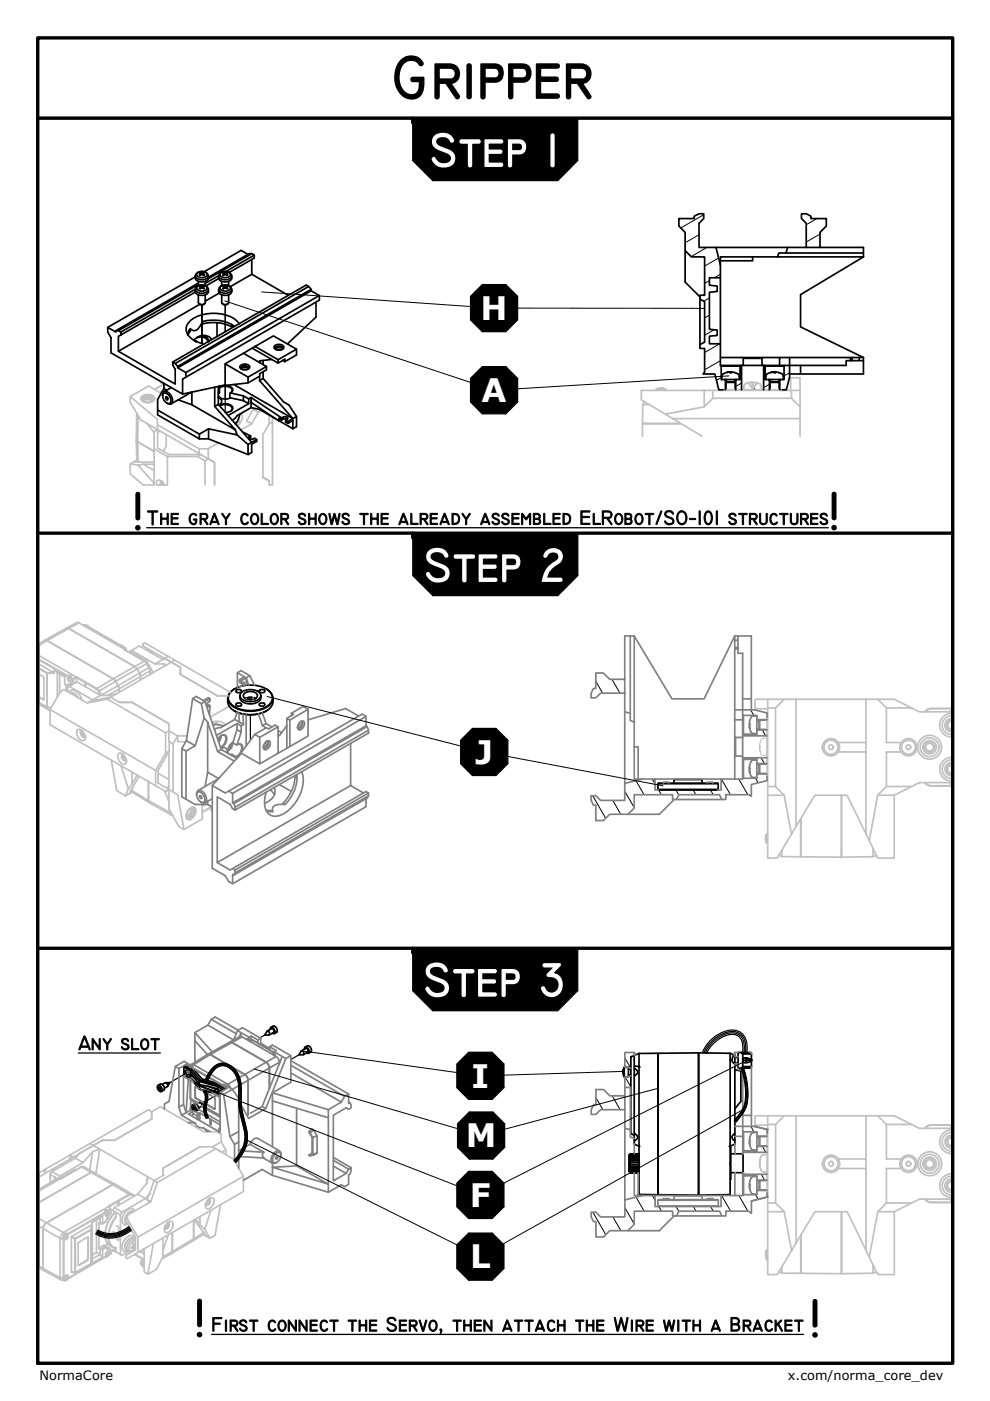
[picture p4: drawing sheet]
<svg xmlns="http://www.w3.org/2000/svg" width="210mm" height="297mm" viewBox="0 0 210 297" stroke-linecap="round" stroke-linejoin="round" font-family="sans-serif">
<defs><g id="words">
<text font-size="12.9" x="83" y="20.8">Gripper</text>
<g font-size="11.5">
<text x="27.7" y="112.2">!</text>
<text x="175.3" y="112.2">!</text>
<text x="40.8" y="283.3">!</text>
<text x="171.3" y="283.4">!</text>
</g>
<g font-size="10.1" fill="#fff">
<text x="91.2" y="35.2">Step 1</text>
<text x="90" y="123.2">Step 2</text>
<text x="89.9" y="211.2">Step 3</text>
</g>
<g font-size="6.9" fill="#fff">
<text x="101.9" y="67.8">H</text>
<text x="102.1" y="85.2">A</text>
<text x="100.8" y="161.9">J</text>
<text x="100" y="230.6">I</text>
<text x="98.7" y="243.3">M</text>
<text x="99.6" y="255.8">F</text>
<text x="99.7" y="268.9">L</text>
</g>
<g font-size="4.3">
<text x="31.1" y="111.2">The gray color shows the already assembled ElRobot/SO-101 structures</text>
<text x="16.6" y="222.6">Any slot</text>
<text x="44.9" y="282.2">First connect the Servo, then attach the Wire with a Bracket</text>
</g>
<g font-size="2.7">
<text x="8.4" y="292.6">NormaCore</text>
<text x="167.1" y="292.6">x.com/norma_core_dev</text>
</g>
</g></defs>
<!-- layer: Hatch (ISO) -->
<g fill="none" stroke="#000" stroke-width=".21">
<path d="M148.2 49.8l-2.9 1.7M149.2 45.5l-4.9 2.8M149.9 52.5l-3.4 1.9M150.4 59.5l-1 .6M152.4 54.7l-3 1.7M152.7 58.2l-1.2 .7M173.2 46.3l-2.3 1.4M173.9 49.6l-3 1.7M150.4 66.8l-1 .6M150.4 63.2l-1.2 .6M151.4 69.9l-2 1.2M152.6 72.9l-3.2 1.8"/>
<path d="M152.7 76.5l-3.3 1.9M157.2 77.6l-.3 .2M162.2 78.3l-.3 .2M167.4 79l-1.2 .7M152.9 80.1l-1 .5M157.2 81.2l-1.2 .7M159.8 82.1l.3 .5M163.1 81.5l-1.2 .7M126.3 144.4l1.5 2.6M129.8 144l1.6 3M158.5 155.7l.2 .3M159.2 150.5l.6 1.2"/>
<path d="M161.6 154.8l.7 1.2M125.7 168.7l2.7 4.8M129.9 169.7l1.7 2.9M132.5 167.8l2 3.4M134.8 165.5l1.7 3M138.3 165.2l.6 1M139.6 167.5l.6 1M141.2 165.8l.1 .2M143.3 167.5l.6 1M147 167.5l.6 1M150.5 165.8l.1 .2M150.6 167.5l.6 1"/>
<path d="M153 165.2l1.9 3.3M156.6 165.2l2 3.3M157.7 160.7l.2 .3M160.2 165l.6 1M161.4 160.7l.7 1.2M126.3 232.7l1.5 2.6M129.8 232.3l1.7 3M132.5 224.3l1.3 2.2M132.7 228.5l1.1 1.9M159.2 238.8l.7 1.2M125.7 257l2.7 4.8M129.9 258l1.7 2.9"/>
<path d="M132.5 256l2 3.5M134.9 253.8l1.7 3M138.3 253.5l.6 1M139.7 255.8l.6 1M141.2 254.1l.1 .2M143.3 255.8l.6 1M147 255.8l.6 1M150.5 254.1l.1 .2M150.7 255.8l.6 1M153 253.5l1.9 3.3M156.7 253.5l1.9 3.3M157.7 249l.2 .3"/>
<path d="M158.5 244l.2 .3M160.2 253.3l.6 1M161.4 249l.7 1.2M161.6 243.1l.8 1.2"/>
</g>
<!-- layer: Tweak Trail (ISO) -->
<path d="M42.8 64.6v8.2v-8.2M47.8 64.6v5.7M47.8 81.7v5.7" fill="none" stroke="#000" stroke-width=".25"/>
<!-- layer: Visible (ISO) -->
<g fill="none" stroke="#c0c0c0" stroke-width=".36">
<path d="M29 87.6l.1 .6 .2 .2M29 97.6l-.6 .3M29 97.5l.2 .4M29.2 93.7l-.3-.4 .1 4.1 .3 .4M29.2 93.7l.1 4.1M29.2 93.7l3.5 2M29.2 97.8v.1M29.2 97.9h.1M29.2 98.6l-1.6-.2v2.1l2.8 2.3M29.3 88.4l-.3-.4-.1 5.2 .3 .5M29.3 88.4l-.1 5.3 3.5 2M29.3 88.1v.3l.2 .1"/>
<path d="M29.3 88.4l.3 .2M29.3 97.8l.1 .1M29.3 97.8l.3 .1M30 84.1a2.02 2.02 0 0 1 2.8 .2 .8 .8 0 0 1-.8 1 1.53 1.53 0 0 1-2.2-.9zM30.1 84.8l.5-.4v.5a.86 .86 0 0 0 1.5 0v-.5l.5 .4M30.4 98.4l-1.2 .2 3.5 3.9M30.4 98.4l2.3 .1M30.4 98.4l2.3 1.3M30.6 84.7v.4l.5 .3M30.6 84.2a.91 .91 0 0 1 1.5 .2 .8 .8 0 0 1-.8 .4 .8 .8 0 0 1-.7-.6zM30.8 85.2h.1M30.8 84l-.6 .4-.1 .3 .3 .5"/>
<path d="M31.1 84.1h-.1l.2 .3M31.2 89.8l1.5 1.9M31.3 84.3h.1M31.3 84.3l-.3 .1 .2-.1v.1M31.3 84.1h.1M31.3 84.1h-.2l.1 .3M31.3 84.1v.2M31.4 84.3l.3 .1-.2-.1v.1M31.5 84.4v-.2v.2M31.5 84.2l.1-.1-.2 .2M31.6 84.1h.1l-.2 .2M31.9 84l.6 .4 .1 .3-.3 .5"/>
<path d="M31.9 85.2h-.1M32.1 84.7v.4l-.5 .3M32.7 98l-4.3-.1-.8 .5M32.7 95.2l2.8 1.6M33.4 91.1l10.8 6.2M33.4 91.1l-3.6-2.1-2.2-3.7v-1.2l5.8 4.8v1.2l8.8 5.1h2M33.4 91.1l-.7 .4v11.3M33.4 90.1v1M33.4 91.1v3.9l2.4 1.4h6.7M33.9 91.4l-.5 .3M34 80.8v.3l.8 .5M34.2 83.4l-2.7-1.6-3.9 2.3"/>
<path d="M34.4 83l-.4 .3M34.5 82.9l-.6 .3M34.6 81.5l-1.8 1.1M34.7 95.5v.2M35.2 92.1v2.5l-.6 1.1M41.9 96.8h-6.4v6M41.9 96.8l1.6 .9M42.2 95.2v1M42.6 96.4l-.7 .4M43.5 97.7v5.1M44.2 97.3l1.3 .8v4.7v-4.8l-1.3-.7-.7 .4M46.3 93.9l-2.1 1.3v2.1"/>
<path d="M50 89.8l-.1 .1M50.5 89l.3 .8M50.7 89.3l-.3 .1-.2 .4 .3 .3M50.7 89.3l-.5 .5M51.3 87.6a2.38 2.38 0 0 1-1 2.7M53.4 89.9l-2.3 1.3M54 86.6l-.3 .2M55.4 87l-.6 .4-1.4 2.5-1.1-.7 1.4-2.4 1.1 .6M57.1 89.8l.7-.4v13.4M57.1 89.9l-1.4 2.2v9.1l1.4 .8v.8M57.1 88v1.9M57.8 88.4v1"/>
<path d="M139.6 82.4h.4M140 82.3l.7 .1-.4-.1M140.1 82.4h.2M33.2 102.8v-.7l.2-.3a1.18 1.18 0 0 1 1.5 1M34.2 102l-.1 .1M34.3 102.7h-.2M34.3 102.1l-.3 .1v.6M34.3 102.6l-.2-.1 .2 .3M34.3 102.6l.1-.2v.3M34.4 102.7l.1 .1M34.4 102.7l-.2 .1M34.5 102.6h-.2"/>
<path d="M55.7 101.1l1.3 .9M55.7 101.2h.1M56 101.3v.1"/>
</g>
<g fill="none" stroke="#000" stroke-width=".36">
<path d="M41.4 58.7l-18.6 10.7M41.4 58.5a1.16 1.16 0 0 0 1.6 1.3 1.03 1.03 0 0 0 1.2-1.3M41.4 58.5a1.59 1.59 0 0 0 2.5 .5l.3-.5M41.4 58.5a1.47 1.47 0 0 1 1.4-.9 1.47 1.47 0 0 1 1.4 .9M41.9 57.8a1.36 1.36 0 0 1 2 .4 1.33 1.33 0 0 1-2.2 .1zM42.1 59.7v.9M42.4 57.7v.2M42.5 58.1v.2M42.5 58l.1 .2M42.6 57.8h-.4l.3 .1v.2M42.6 57.8h.3M42.6 57.8v.4"/>
<path d="M42.9 57.8v.4M43 58v.2M43.1 58.1l.2 .2-.1 .1-.4-.2-.4 .2-.2-.1 .3-.2M43.1 58.1v.2M43.2 57.7l.1 .1-.2 .1v.2M43.2 57.7l-.3 .1M43.2 57.7l-.1 .2M43.5 59.7v.9M46.4 58.5a1.17 1.17 0 0 0 1.6 1.3 1.03 1.03 0 0 0 1.1-1.3M46.4 58.5a1.58 1.58 0 0 0 2.7 0M46.4 58.5a1.49 1.49 0 0 1 1.3-.9 1.49 1.49 0 0 1 1.4 .9M46.4 59.1l-2.8 1.5"/>
<path d="M46.4 58.4l-2.9 1.7M46.8 57.8a1.36 1.36 0 0 1 2.1 .4 1.34 1.34 0 0 1-2.3 .1zM47 59.7v.9M47.3 57.7l.1 .2M47.5 58.1l-.3 .2 .1 .1 .3-.2M47.5 58.1v.2M47.5 58v.2M47.6 57.8h-.4l.2 .1 .1 .2M47.6 57.8h.3M47.6 57.8v.4M47.9 57.8v.4M48 58v.2"/>
<path d="M48 58.1l.3 .2-.7-.1M48 58.1v.2M48.2 57.7l.1 .1-.3 .1v.2M48.2 57.7l-.3 .1M48.2 57.7l-.1 .2M48.5 59.7v.9M48.6 57.8l5.3-3.1v-.6l-.5-.3h-.5l-8.7 5M52.6 53.9l-1.5-.8-7.8 4.5M53.4 55v3.2l7.7 4.4M53.4 58.2l-4.6 2.6M53.4 53.8l-9.2 5.3M53.9 54.1l-6 3.5"/>
<path d="M22.8 69.4l1.8 1v-.3h.5l.5 .3v.6l-.5 .3v3.2l12 6.9v-3.1l-.5-.9v-.6l.5 .3 .6 .6v.3l1.7 1v1l-.7 .4v3.2l-15.2-8.8v-3.2l-.7-1.2zM36.6 76.8l28.3-16.4 .5 .3 .6 .6v.4l1.7 1v.9l-28.3 16.4M40.3 69.7v.5l-.4 .9M41.4 61.9l-15.8 9.1M41.4 61.4a1.16 1.16 0 0 0 1.6 1.2 1.03 1.03 0 0 0 1.2-1.2M41.4 61.4a1.59 1.59 0 0 0 2.5 .5l.3-.5M41.4 61.4a1.47 1.47 0 0 1 1.4-1 1.47 1.47 0 0 1 1.4 1M41.4 61.3l-15.8 9.1M41.9 60.7a1.36 1.36 0 0 1 2 .4 1.33 1.33 0 0 1-2.2 .1zM42.1 62.5v1.7a.84 .84 0 0 0 1.4 0v-1.7M42.1 60.3l-17 9.8M42.1 60l-17.5 10.1"/>
<path d="M42.4 60.6v.2M42.5 61v.1M42.5 60.9l.1 .2M42.6 60.7h-.4l.3 .1v.2M42.6 60.7h.3M42.6 60.7v.4M42.9 68.2v.5a8.8 8.8 0 0 1 6.2 .6M42.9 60.7v.3M43 60.8v.3M43.1 60.9l.2 .3h-.1l-.4-.2-.4 .3-.2-.1 .3-.2M43.1 60.9v.2M43.2 60.6l.1 .1-.2 .1v.1"/>
<path d="M43.2 60.6l-.3 .1M43.2 60.6l-.1 .2M43.3 64.5h-1l-17.2 10M43.6 71.1l.3 .7M44.9 72a2.22 2.22 0 0 0-3.2-.4l-.7 .5M46 68.4v2.9M46.4 61.4a1.17 1.17 0 0 0 1.6 1.2 1.03 1.03 0 0 0 1.1-1.2M46.4 61.4a1.58 1.58 0 0 0 2.7 0M46.4 61.4a1.49 1.49 0 0 1 1.3-1 1.49 1.49 0 0 1 1.4 1M46.5 62.2l-3 1.6M46.8 60.7a1.36 1.36 0 0 1 2.1 .4 1.34 1.34 0 0 1-2.3 .1zM47 62.5v1.7a.84 .84 0 0 0 1.5 0v-1.7"/>
<path d="M47.3 64.5h.9M47.3 60.6l.1 .2M47.5 61l-.3 .2 .1 .1 .3-.2M47.5 61v.1M47.5 60.9v.2M47.6 60.7h-.4l.2 .1 .1 .2M47.6 60.7h.3M47.6 60.7v.4M47.7 77.1l3.9-2.2 4.9 2.8-3.9 2.3zM47.7 77.1v4.5l-9 2M47.9 60.7v.3M48 60.8v.3"/>
<path d="M48 60.9l.3 .3-.7-.1M48 60.9v.2M48.2 60.6l.1 .1-.3 .1v.1M48.2 60.6l-.3 .1M48.2 60.6l-.1 .2M49.1 68.8a8.5 8.5 0 0 0-6.2-.6l-.3 .6a1.81 1.81 0 0 1-1.6 1.3l-.7-.4-.3 .4-.2 .9M49.1 68.8v.5l.4-.2M49.1 68.8l.6 .4M50.7 68.6a6.6 6.6 0 0 0-5.8-2.2 6.2 6.2 0 0 0-5.3 2.6 2.66 2.66 0 0 0 1.8 3.3l1.8 .6M51 77.5a1.3 1.3 0 0 1 2 .3 1.17 1.17 0 0 1-1.1 .6 1.17 1.17 0 0 1-1.1-.7zM51.1 78.1a1.06 1.06 0 0 1 1.6 0M51.2 78.2a.89 .89 0 0 1 1.4 0"/>
<path d="M51.2 78.3l-.1-.2a.88 .88 0 0 1 .8-.6 .88 .88 0 0 1 .8 .6l-.1 .2M51.5 78.4h.8M52.6 80v1.2l-6 .7M53.5 73.8l5.5 3.2v-.7M54.1 73.5l3.9-2.3 4.9 2.8-3.9 2.3zM54.1 73.5l-2.5 1.4M55 79.8v.9l7.1 8.1-12.5-7.3M55.8 76.4v.9M55.8 78.8v1.4M56.5 77.7v.7l-1.4 .8v.5l-2.5 1.5M57.6 76.2l-2.6 .3v.4M58.3 73.3a1.34 1.34 0 0 1 1.9 .3 1.14 1.14 0 0 1-1.1 .6 1.14 1.14 0 0 1-1-.7z"/>
<path d="M58.4 73.9a1.06 1.06 0 0 1 1.5 0M58.4 74a.92 .92 0 0 1 1.5 0M58.5 74.1l-.2-.2a.86 .86 0 0 1 .8-.6 .86 .86 0 0 1 .8 .6l-.1 .2M58.8 74.2h.7M59.9 76.4l.5 .3M62.9 74v1.3l-2.5 1.4v-.5l-1.4 .8M65.4 60.7l-28.3 16.4M66 61.3l-28.3 16.4M66 61.7l-28.3 16.3M67 64v3.2l-6.1 5.7M67.7 62.7l-28.3 16.3M33.4 86.9v1.1l8.9 5.1h1.9l8.4 3.3 .8-.5v-1.7l1-.6v-.4l-1.8 1"/>
<path d="M34.5 83.9a.72 .72 0 0 1 .2-.7 .72 .72 0 0 1 .7-.2 2.06 2.06 0 0 1 1.1 2.5 .79 .79 0 0 1-1.1 0M34.7 83.4a1.44 1.44 0 0 1 1.3 2.1 1.44 1.44 0 0 1-1.3-2.1zM34.8 81.3v1.1l-1.4 2.3v2.2l8.9 5.1M34.8 82.4l.5 .3M35.1 84.1h.2l.3 .3-.1 .4a.49 .49 0 0 1-.4-.7zM36.3 82.2l-1.5 .8M40.6 83.1l-4.3 2.5M40.7 83.1v2.7l-2.9-1M42.3 92v1.1M44.2 90.9v2.2M45.5 82.1v4.1l4.4 4.9-9.2-5.3M45.5 86.2l.8-.5 7.1 8.1"/>
<path d="M46.3 84.1a2.46 2.46 0 0 0 2.6 .3l2.7 .5M46.3 84.3a.8 .8 0 0 1 .7 .7 .8 .8 0 0 1-.6 .9M46.3 84l.4 .4M46.3 82l.1 .1M46.3 81.9v3.8M46.3 83l.1 .1M46.4 83.1l.1 .2-.2 .3M46.4 83.1l-.1 .2M46.4 82.1l.1 .2M46.5 85.9a2.16 2.16 0 0 1 2.9 .5 1.2 1.2 0 0 1-1.6 1.1M46.5 82.3a2.09 2.09 0 0 1 2.7 .2l-.1 .6-.3 .2M46.5 82.3v1"/>
<path d="M46.6 86.1a2.06 2.06 0 0 1 2.6 .3l-.1 .6-.2 .2M47 81.8l-.6 .3M47.9 81.7a1.36 1.36 0 0 1 1.5 1.1l-.5 .5M48.9 83.3l-.2 .1v1M48.9 83.3l2.7 .6M49.9 91.1l.4 1.1-6.1-1.3-1.9 1.1M50.3 92.2l2.3 2v2.2M50.9 87.8l-.6 1.6-.4 .4M51.4 91.6l1.7 .8v.4l-.3 .3M51.6 83.9l1.1 .7v1l-1.1-.7zM52.7 85.6l-4.3 2.5M52.8 92.6l-.1 .2 .1 .3 .6 .1 .5-.3 .5 .3"/>
<path d="M52.8 92.6v.4M53.1 92.4l-.3 .2M53.2 85.3v-1l6.4 4.2v.4M53.2 85.3l5.9 3.9M53.2 84.3l-.5 .3M53.2 85.3v1.1M55 86.8l-1.8-.4-2.9 1.7-1 1M55 86.8l3.5 2M55 86.5v.3M55.8 80.2l4.3 5 1.2 .7 1.6 2.4v2.2l-.8 .4M55.8 80.2l-.8 .5M59.2 89.2l2.9 1.7"/>
<path d="M59.6 88.5l.2 .1v.4M59.6 88.9l-.5-.3v.6l.5-.3M59.8 88.6l.3-.2v.4M60.1 88.4a.62 .62 0 0 1 .9 .4l-.4 .3 .4 .3M60.1 88.8l.8 .1M60.1 88.8l-.3 .2-.2-.1M60.6 89.1v.4l.4 .3 1.1-.6v1.7M62.9 88.3l-1.9 1.1v.4"/>
</g>
<!-- layer: Visible Narrow (ISO) -->
<path d="M30.4 102.8h2.3M33.2 102.8h2.3M57.1 102.8h.7" fill="none" stroke="#c0c0c0" stroke-width=".36"/>
<!-- layer: Visible (ISO) -->
<path d="M41.3 72.2l.3 .2M42.6 71.2a1.72 1.72 0 0 1 1.7 1.2 1.83 1.83 0 0 0-2.4-.9M43 71.1l.5 .3" fill="none" stroke="#000" stroke-width=".51"/>
<circle cx="139.6" cy="82.4" r=".18" fill="#c0c0c0"/>
<g fill="none" stroke="#c0c0c0" stroke-width=".36">
<path d="M136.3 85.8h1.3M136.6 85.1l-.3 .7-.1 4h8.1M136.6 89.8h.1M136.7 89.8h.1M139.1 82.5h2M139.1 82.5v.3M139.6 82.4l-.5 .1M140 82.3v.1M140.7 82.4l.4 .1M141.1 82.5v.3M142.6 88.8l6.2 3.7M144.4 89.8h-8.2v2.7"/>
<path d="M149.3 82.8h20.3M149.3 86.3v-3.5h-13.3v2l5.1 3M151.1 84.4l-1.8 1.9-8.2 1.5 1.5 1M151.1 84.4h16.7l1.8 1.9M151.1 82.8v1.6M153.2 82.8l.1-.2h12.5l.2 .2M157.7 81.9v.7M158.6 81.2l.8 1h.4l.7-1M158.6 81.2l.8-.1v1.1M158.7 81.2l-.8 .3-.2 .4M159.4 81.2h1.1M159.7 81.2v1"/>
<path d="M160.5 81.2l.8 .3 .1 .4M160.5 81.2l-.7 1M161.4 81.9v.7M167.6 82.8v-2.7h2v6.2M167.8 82.8v1.6M169.6 86.3v2.5h-27M169.6 88.8v3.7M34.5 139.8l-5-2.8-1.6 .9 5 2.9M34.5 139.8l-1.6 1h2M34.5 139.8h.9l.9 .6-1.3 .8M14.7 146.9a.83 .83 0 0 1 .7-.6 .83 .83 0 0 1 .8 .3 2.96 2.96 0 0 1 1.1 1.8M14.9 147a1.29 1.29 0 0 1 1.7 .9"/>
<path d="M21.3 147.4l-5-2.8-1.6 .9 4.9 2.9M23.3 147.4h-2l-1.7 1M24.8 147l-1.3 .8-3 .6h-.9M28 148.9l7.8 4.5M35.8 155l1.9 1-1 1.7v10.2l1 .6 1.3 7.4M35.8 157.2l.9 .5M38.2 143l7.9 4.5M39.7 156h-2v1.3h1.7M44.9 153.1a2.5 2.5 0 0 1 2.9 .6M45.6 152.9l.6 .7M48.6 149.7l-4 2.3M35.8 167.4l.9 .5"/>
<path d="M39.5 173l.2 .5h.3l.6-.3M39.6 172.5v.1M39.6 172.3v.5l.3 .2M40.2 171.5a.8 .8 0 0 1 1.2-.2 1.88 1.88 0 0 1-1.6 2.5 1.52 1.52 0 0 1 .4-2.3zM40.2 171.6l-.2 .1M40.4 171.3h.6l.1 .2 .1 .7M40.7 171.7l-.3-.2-.5 .3M42.9 170.6v3l-3.9 2.3-1-.6-2.2-3.8M44.7 171v.9l.3 .1"/>
</g>
<g fill="none" stroke="#000" stroke-width=".36">
<path d="M145.3 53.1v6.7l3.1 3.1M151.8 52.5h19.1M152.7 58.9v14M159.6 54.5v.8h-6.9M164.8 54.5h18.3M167 52.5l-.3 1.1h-1.6l-.3 .9h-12.1v1.7M169.9 45.3h1l1 .5v.5h3.3v1.6l-1.3 1.4v3.2h-3v-5.2l-1-1zM173.9 52.5h9.2v1.1h-16.4M183.1 54.5l-13.4 8v6.8l13.4 6.5M183.1 53.6v.9M148.4 63.4v9.7M152.7 75.8h12.6"/>
<path d="M152.7 77.5h4.4M152.9 77.6h4M153.1 79.7l-.1 .8M154 79l-.8 .4-.1 .4M154.7 78.9l-.7 .1 1-.1M154.8 79h.1M155 78.9l.8 .1M155.1 78.9l-.1 .1v-.1M155.8 79l.8 .4 .1 .4M156.7 79.7l.1 .8M157.2 77.5h4.7M157.4 75.8l.2 .2h4"/>
<path d="M157.6 76v1.5M161.7 75.8l-.1 .2v1.5M162.1 77.5h4.3M162.2 77.6h4M162.4 79.7v.8M163.3 79l-.8 .4-.1 .4M164 78.9l-.7 .1 1.1-.1M164.1 79h.1M164.4 78.9a1.7 1.7 0 0 1 1.7 .9M164.5 78.9l-.1 .1v-.1M166.1 79.7v.8M167.4 75.8h12.9v.7"/>
<path d="M167.4 75.8h-2.1v1.7M167.4 75.8v1.7h12v-1h.9M169.7 77.5v1.8M180.3 75.8h.4v.7M180.3 76.5h2.8M180.7 75.8h2.4M182.2 75.8v.7M183.1 75.8v3.5h-15.7M153 80.5h3.8M153 80.5h-.1v-2.9l-.2-.1v-4.6h-2.3v-1.6l1.7-.2v-1.1l-1.7-.2v-7.8l1.7-.2v-1.2l-1.7-.1v-1.6h2.3v-2.7l-.9-3.7h-3.6v-5.2l1-1v-1h-1l-1 .5v.5h-3.3v1.6l1.4 1.4v3.8l1.3 1.4h2.8v8.1h-1v.8l1 .5v8.6l-1 .6v.8h1v5l-.3 .4h2.5l.8 3.3h.9M153.6 80.5l.2 .1M153.8 80.5l.2 .2v.2"/>
<path d="M153.8 80.6v2M153.8 80.6h.2M153.9 81.1h2M153.9 81.1v1.5M154 80.9h1.8M154 80.9l-.1 .2M155.8 80.9l.1 .2M155.8 80.6h.2M155.9 81.1v1.5M156 80.5l-.2 .2v.2M156.2 80.5l-.2 .1v2M156.8 80.5h.1v-2.9l.3-.1v5.1"/>
<path d="M162.4 80.5h3.7M162.4 80.5h-.2v-2.9l-.3-.1v5.1M163 80.5l.1 .1M163.1 80.5l.2 .2v.2M163.1 80.6v2M163.1 80.6h.2M163.3 81.1h1.9M163.3 81.1v1.5M163.3 80.9h1.8M163.3 80.9v.2M165.1 80.9l.1 .2M165.1 80.6h.2"/>
<path d="M165.2 81.1v1.5M165.3 80.5l-.2 .2v.2M165.5 80.5l-.2 .1v2M166.1 80.5h.1v-2.9l.2-.1h1v2.5l-.7 2.6h-.9"/>
</g>
<!-- layer: Tweak Trail (ISO) -->
<path d="M53.1 148.2v.2M53.1 151.6v5.4" fill="none" stroke="#000" stroke-width=".25"/>
<!-- layer: Visible (ISO) -->
<circle cx="20.5" cy="148.4" r=".18" fill="#c0c0c0"/>
<path d="M27.9 137.9l-.3 .2M14.7 145.5l-.3 .2v.9M23.5 147.8l1.8 1.1M36.3 140.4l1.9 1" fill="none" stroke="#c0c0c0" stroke-width=".36"/>
<circle cx="28.2" cy="138.5" r=".18" fill="#c0c0c0"/>
<g fill="none" stroke="#c0c0c0" stroke-width=".36">
<path d="M8.3 139l7.8 4.5-.7 .4M8.3 139.9l6 3.5M8.3 139.7l6.1 3.6M9.4 135.8h.5M9.4 135.8l-1.1 .7M9.5 135.8h.5M9.9 135.8l-1.6 1.1M9.9 135.8l14.1 8.1M10 135.8l14 8.1 4.5-2.6M14.1 133.2h.5M14.5 133.3l-.4-.1-4.6 2.5M14.5 133.3l14 8"/>
<path d="M14.5 133.3l-4.5 2.5M16.2 132l.5 .1-2.1 1.1 14 8.1M18.2 132.6h.2l.5 .4-.5-.1zM18.2 132.6h.1M18.9 133h.1M25.5 136.8l.7 .5-.7-.3zM27.6 138.1l3.5 2.1 1.4 2.4M28.2 138.5h-.3M32 138.4l-.3-.3-.7-.3a1.22 1.22 0 0 1 1.4 .8M8.3 141.6l1.7 1-.1 .2-1.6-1M8.3 147.8l1 .5M8.3 142.9l.8 .5 .2 .3v4.6l-1-.5"/>
<path d="M8.3 140.8l3.1 1.8h-1.4v.2l1.5-.1M8.3 149.3l2.3 1.3M8.3 149.3l2.3 1.4M9.9 150h.1M9.9 150l-1.6-1.1 1.6 1v-7.1l.1 7.1 .9 .2M10 149.9v.1M10 150l.8 .1M11.4 142.6l.1 .1M11.5 142.1v.6M12.1 142.6v5.2M12.6 142.9v4.1M13.7 143.5l-2.2-1.4 2.2 1.3v1.6"/>
<path d="M14 145.2v1.2M14.3 145.3a1.35 1.35 0 0 1 1.2-.5l-1.1 .6zM14.3 143.4l.5 .2 .2 .2M14.4 146.4l-.2 .2M14.4 146.3l-.3 .2M14.4 143.7a.56 .56 0 0 1 .5 .2 .56 .56 0 0 1 0 .6 .55 .55 0 0 1-.5-.2 .55 .55 0 0 1 0-.6zM14.4 143.3l.6-.1 .1 .4zM14.4 143.3l-.1 .1M14.4 145.4h.1M14.7 143.7h-.2a.47 .47 0 0 0 .4 .7l.1-.1M15 147a1.14 1.14 0 0 1 1.5 .9M15 143.8l.4 .2v-.1"/>
<path d="M15 145.2l-.6 .2-.7-.4 .6 .4M15 145.2l-.6 .2M15 145.2h.1M15.1 143.7l.3 .2M15.1 143.6l-.1 .2M15.4 145h.1M15.4 144h.1v.8h-.1zM15.4 143.9l.1 .1M15.5 144.8h.1M15.8 144.8l-.8 .4M16.1 144.7l-.6 .1M16.1 143.5h.2"/>
<path d="M16.2 143.7v1l-.7 .1M16.2 143.7l-.7 .3M16.2 143.7l1.8 1M16.3 143.5l-.1 .2M16.3 143.5l4.2 2.5M17.3 155.6l.2 .4v-.2M17.3 154.9h-.1M17.4 155.5l.1-.2 .1 .1v.3l.2 .3-.2-.2M17.4 155.5l-.1-.2v.3l.2-.1M17.4 155.5h.1M17.4 155.8l.1 .2v-.2M17.4 154.9l-.2 .1a.89 .89 0 0 0 .7 1.3l.2-.2"/>
<path d="M17.5 155.8h.1M17.6 155.7l-.2 .1M17.6 155.8h-.1M17.6 155.7l-.1 .1M17.7 155.8l.1 .1-.4-.6v.2l-.2-.1 .2 .4M18 145.5l.1-.8 .1 .1v.9M18.1 144.7v.9M18.1 156.2h-.2M18.2 144.8l2.2 1.3M20.4 146.1l.5 .5 .1-.1M20.5 146l.5 .5M20.5 146l-.1 .1"/>
<path d="M20.9 146.6l.5 .8M21.4 147.4h.2M24 143.9l.5 .6M24 143.9l-3.5 2.1M24 143.9l.5 .5M24.5 144.5l.5 .9-3.5 2-.5-.9M24.5 144.5l-3.5 2M25 145.4l.2 .7M25.1 145.4l.2 .7M25.2 146.1l-2.4 1.3M25.2 146.1v.7M25.3 148.9h2.7"/>
<path d="M26.1 159.9l-.2 .1M26.1 159.9l-.2 .1a.9 .9 0 0 0 .7 1.3l.2-.2M28.5 141.3l.5 .6M28.6 141.3l.5 .5M29 141.9l.5 .8M29 141.9l-4.5 2.5M29.1 141.8l2-1.1 .5 .8-2 1.2zM29.5 142.7l.3 .7M29.5 142.7l-4.4 2.7-.6-1M29.6 142.7l.2 .7M29.8 143.4l-4.5 2.7v.7M29.8 143.4v.8"/>
<path d="M30.6 140.2l.5 .5M30.6 140.2h.1M30.6 140.2l-2 1.1M31.1 140.7h.1M31.6 141.5l.2 .7M31.8 143v-.8l-2 1.2v.8M31.8 142.6l.2 .3M31.8 142.2l.3 .6M34.8 141.3l.1-.5 .1 .4-10.2 5.8-1.5 .4M35.8 153.4v3.8M35.8 159.3v8.1M38.2 141.4v1.6"/>
<path d="M45.1 153.7h.2M45.2 153l.1 .3 .3 .3 .4-.3M46 153.3l-.6 .2M46.1 147.5h2.3M23.6 161.2l1.2 6.5 1.8 1 .6-1.5M25.6 162.3l1.6 4.9 .8-.8v-2.7M26 160.6l.2 .4v-.1M26.1 160.5v-.2l.1 .3M26.1 160.5l-.2-.1 .2 .4M26.1 160.8l.2 .2v-.2M26.2 160.5l-.2-.1v.2l.2-.1M26.2 160.6l.3 .3-.1-.1"/>
<path d="M26.2 160.5v-.1l.2 .1-.1 .2 .2 .2v.1l-.3-.1M26.2 160.5l-.1 .1M26.2 160.8h.2l-.2 .1M26.3 160.7l-.2 .1M26.8 161.2l-.1 .1M27.8 167.6l.1 .1M27.8 167.5l.2 .4-1.4 .8M27.9 167.5l.3 .5 3.4 2.2M29.1 164.3l-1.1 2.1M29.5 164.6l-2.1 3.7M31.5 165.7v4l-3.5-2.1v-.3M31.5 169.7l.2 .5"/>
<path d="M31.5 169.7l.2 .5 4.6 2.5-.3-.4M31.5 165.7v4l4.5 2.6M34.9 167.7l.9 2.3M35.8 167.4v4.1M36 171.9v.4M36.1 172.3l.1 .3 .4 .3M36.1 172.3l.2 .2M36.1 172v.3M39.6 172.5h.1M40 171.7h.1M40.5 172l.5-.1a.8 .8 0 0 1 0 .9 .8 .8 0 0 1-.8 .3 .91 .91 0 0 1 .3-1.1zM40.6 172.6l.1 .1"/>
<path d="M40.6 172.7v.2h.2M40.6 172.6l-.2 .2 .2-.1-.1-.1M40.6 172.6l.2 .1v.2l-.1-.2M40.7 172.5l-.1 .1M40.7 172.5h.3M40.8 172.4l.2-.1v.2h-.3M40.8 172.5l-.1-.1h.1v-.2l-.1 .3M40.9 171.2l.1 .7M40.9 172.6l-.1 .1M41 171.9l-.5-.3a.88 .88 0 0 0-.7 1.3l.5 .3-.7 .2M43.3 170.6l-.4 .2M43.4 170.6l-.5 .3"/>
<path d="M44.7 171.1l-1.8 1.1"/>
</g>
<path d="M48.3 148a2.7 2.7 0 0 0 2.1 3.1 7.4 7.4 0 0 0 6.7-.8 2.4 2.4 0 0 0 .8-2.3M48.8 146.8a6.6 6.6 0 0 1 8.5-.1 1.91 1.91 0 0 1-.7 3.1 7 7 0 0 1-7.4-.4 1.78 1.78 0 0 1-.4-2.6zM49.7 150.7a7.4 7.4 0 0 0 6.8 0M49.8 146a2.09 2.09 0 0 0-1.5 2 2.09 2.09 0 0 0 1.4 2 7.3 7.3 0 0 0 7.4-.4 2.04 2.04 0 0 0-.7-3.6M50.2 146.3a.71 .71 0 0 1 1 .3 .68 .68 0 0 1-1.2-.2zM50.2 149.1a.71 .71 0 0 1 1 .4 .68 .68 0 0 1-1.2-.2zM50.9 147.5a1.62 1.62 0 0 0 1.9 1.7 2.14 2.14 0 0 0 2.5-1.3v-.4M51.2 146.8a2.95 2.95 0 0 1 4.1 .4 1.13 1.13 0 0 1-1 1.4 2.96 2.96 0 0 1-3.3-.7l-.1-.7zM51.8 147a1.94 1.94 0 0 1 2.8 .4 1.56 1.56 0 0 1-2.1 .9l-.8-.4-.1-.6zM52 148.1a2.24 2.24 0 0 1 2.1 0 2.75 2.75 0 0 0-2.1 0zM54.9 149.3a.68 .68 0 0 1 1.3 .2 .69 .69 0 0 1-1.3-.2zM54.9 146.4a.68 .68 0 0 1 1.3 .2 .69 .69 0 0 1-1.3-.2z" fill="none" stroke="#000" stroke-width=".36"/>
<!-- layer: Visible Narrow (ISO) -->
<path d="M8.3 136.5v12.8" fill="none" stroke="#c0c0c0" stroke-width=".36"/>
<!-- layer: Visible (ISO) -->
<circle cx="28.4" cy="138.9" r=".18" fill="#c0c0c0"/>
<g fill="none" stroke="#c0c0c0" stroke-width=".36">
<path d="M16.2 132l-2.1 1.2M16.7 132.1l9.7 5.5M17.5 132.5h.5zM18 132.5h.1M18.1 132.5l.5 .2 .4 .3M18.1 132.5l.1 .1M19 133l6.5 3.8M25.5 136.8h.1M25.5 136.8l.5 .1 .3 .4M26.2 137.3h.1M26.3 137.3l.3 .2M26.3 137.3l.4 .2"/>
<path d="M26.4 137.6v.1M26.6 137.5l.1 .1M26.7 137.5l-.3 .1M26.7 137.5v.1M26.7 137.6v.3M26.7 137.6l-.2 .1M32.4 138.1v.5M34.9 139.6l-4.6-2.6v-.5l.4-.2 6.3 3.7M34.9 139.6l1.4 .8 .7-.4M35.6 139.2l-.7 .4M37 140l11.8 6.8M10.6 150.4l22.4 13 2.1-3.7"/>
<path d="M16.4 154.8a1.24 1.24 0 0 1 1.7 1.1v.8l-.2 .3a1.51 1.51 0 0 1-1.6-1.9zM20.4 148.4l-1.1 .2-.8 .4M22.8 148.2l12.3 7.2M23.5 147.8l-.7 .4-4.3 .8-4.9-2.8-.8 .4-2.2 3.8v3.3l24.5 14.1 .8-.4-2.4-1.4v-2.7l2.4-4.1M25.1 159.8a1.23 1.23 0 0 1 1.7 1.2v.8l-.2 .2a1.58 1.58 0 0 1-1.5-2.2zM25.4 148.9h2.6l7.8 4.5M30.6 140.2l-4.2-2.5 4.2 2.5 .5 .5a2.81 2.81 0 0 1 .7 2.3M35.1 155.4v4.3M35.8 155l-.7 .4M35.9 157.3v1.9M35.9 159.2l-.8 .5M36.3 140.4l2 1.1v1.5l7.8 4.5h2.3"/>
<path d="M38.2 142.6l.1 .1M38.2 142.9l.1 .1M33 163.4v3.2M33.5 164l2.3 1.3M35.8 166.8l-.5 .3M162.3 177.6v.3M162.3 177.9l.1 .4M162.3 177.9h.1M162.4 177.2l-.1 .4zM162.4 177.7v.1"/>
</g>
<g fill="none" stroke="#808080" stroke-width=".36">
<path d="M38.5 158.7l.9 .5M39.5 157l1.9 1.1M40.9 148.1l1.8 1.1 .6 3M41.4 158.1l-2 1.1v10.2l2 1.2h2.6l1 .5M42.7 149.2l1.8-1.1-.3-.2-1.1 .6-1.5-.8-.7 .4-1.4 8.9-1 1.7v10.2l.9 .5M43.5 148.7l3.4 10.2 3.3 1.9M43.8 149.6l.4-.2 .3 .2-.1 2M43.9 149.6l.3 .2 .3-.2M44 153.1l-.7-.9-1.9 5.9M44.5 148.1v.6a.72 .72 0 0 0-.5 1.1h.2M45.1 153.7h1.3l1 .2M46.2 156.7a1.34 1.34 0 0 1 1.7-.8 2.02 2.02 0 0 1-1.1 2.7"/>
<path d="M46.2 156.6l.2 .1M46.3 156.6l.3-.2-.2 .3M46.4 156.7l-.1 .3M46.5 156.5l.1 .1M46.8 156l-.1 .7-.3 .6 .3-.6 .1-.7M46.8 158.7a.8 .8 0 0 1 1.1-.1 .8 .8 0 0 1 .3 1M46.9 155.9h.7a1.72 1.72 0 0 1-.8 2.6M46.9 158.9l-.8 .4M48.3 159.3l.1 .5M48.5 158.3l.2 .1M48.6 158.6l.1 .1M48.7 158.1l.2 .1"/>
<path d="M48.7 158h.1M48.7 158l.4-.2-.2 .4M48.7 158.4l-.2 .4 .1-.3M48.9 158.2l-.2 .2M48.9 158h.2M49.1 159.9l-.3 .1M49.3 157.4a1.63 1.63 0 0 1-1 1.7M49.8 152.5l1 .6M50.2 153.4l.9 .5v1.3l-.9-.5zM50.2 154.7l-.8 2.7a2.3 2.3 0 0 0-1.1 2.3M50.2 157.9l.7-.1a1.77 1.77 0 0 1-.9 2.7M50.2 153.4l-4.3 2.5"/>
<path d="M50.3 151l-.5 1.5-3 1.7-.8 .2-.5 .3M50.3 157.9l-.1 .1-.9-.6a1.87 1.87 0 0 1-1 1.8M50.3 157.9a.71 .71 0 0 1 .8-.1 .71 .71 0 0 1 .4 .8l-.3 .9M50.3 142.6l1.5 .9-1 .6v.6l.3 .2v-.6M50.6 151.2l.2 1.9 .8 .5-.1-2.2M51.1 145.4l.1 .1M51.1 145.4l-.3 .2M51.1 144.9l.7-.2-.1 .7M51.1 155.2l-.8 2.7M51.5 144.7l-.4 .7M51.6 153.6l-.5 .3M52.2 148v.2"/>
<path d="M52.2 151.5v6.7M52.7 145.3l-.5-1.6v1.6M53 143.3l-1.9 1-.3-.2M53.6 147.9l.1 .4M54 145.3l-1-2-1.9-1.1-.8 .4v3.1M54.8 151.4l.8 2.4 .8-.4M55.1 156.3l3.9-2.2v5.6l-3.9 2.3zM55.1 156.3l-1.1-.6-3.6 4.9M55.6 151.1l.8 2.3M55.6 153.8l.8 .5M56.3 157.4l.6-.4 .2 .1a1.26 1.26 0 0 1-1 1.9 .97 .97 0 0 1 .2-1.6zM56.3 157.4l-.4 .6"/>
<path d="M56.4 153.4l1.2 .7M56.5 157.2h.2a.87 .87 0 0 1 .1 .9 .87 .87 0 0 1-.9 .5l-.1-.3M56.6 157.2a.93 .93 0 0 1-.7 1.2M56.7 157.2a1.06 1.06 0 0 1-.8 1.3M59 154.1l-.7-.4-1.4 .8-.4-.2-2.5 1.4M59 154.9l.7 .4M60.8 153.8l-1.5 2.1-.3-.1M61.4 152.7l3.9-2.3v5.6l-3.9 2.3zM61.4 152.7l-.6-.4v6.4M61.4 158.3l-2.4 1.4M61.8 151.2v.5M63.5 153.2l-.4 .7"/>
<path d="M63.5 153.2l.3-.2 .6-.1a1.28 1.28 0 0 1-1 1.9 .95 .95 0 0 1 .1-1.6zM63.7 153h.3a.85 .85 0 0 1 .1 1 .85 .85 0 0 1-.9 .4l-.1-.3M63.8 153a.9 .9 0 0 1-.7 1.2M64 153a1.05 1.05 0 0 1-.8 1.4M65.3 150.4l-1-.6-2.5 1.4 .4 .3-1.4 .8M74.3 157.6v8.9l2.8 1.6M76 151.8l-2.7-1.6-8 2.4M77.6 153.9l-28.3 16.3M77.6 151.9l-28.3 16.3M77.9 154.1l-28.3 16.3M78.1 154.8l-28.3 16.3M41.7 168.5a.73 .73 0 0 1 .9-.9 2.06 2.06 0 0 1 1.1 2.4 .75 .75 0 0 1-1.1 0"/>
<path d="M42 167.9a1.44 1.44 0 0 1 1.2 2.2 1.44 1.44 0 0 1-1.2-2.2zM42.4 168.7a.46 .46 0 0 1 .4 .6h-.1a.46 .46 0 0 1-.3-.6zM44 169.9v.7M45 169.3l-1.5 .9M46.3 165.1l-4.3 2.5M46.4 165.1l-2.4-1.4-.5 3M48.5 167.7l.8 .5v2l.3 .2 .2 .7v.7l-.5-.3-.5-1-2.7-1.5v13.9l2.7 1.6 28.8-16.7 .5 .3v.6l-.2 .5-28.3 16.3M49.2 160.1l-.1-.2 .9 .6M49.2 160.1v.1M49.2 160.1h-.1M49.7 161.4l-3.6-2.1-2.1-6.2v10.6M49.8 171.8l28.3-16.4v-.6l-.2-.7-.3-.2v-2l-.8-.5-29 16.7-2.8-1.6v17.6l2.8 1.6 .7 1.2 .8 .5v-2l.3 .1 .2-.4v-.6l-.5-.3"/>
<path d="M50 160.5l.1 .1M50.1 160.6v.1M50.7 160.3l-.6 .3M55.1 162l-3.9-2.3-6.2 6.8M56.4 171.8h1l.4 .3M57.3 167.5l.9 1.1M58.1 167a2.29 2.29 0 0 1-1.3 3l-.7 .3M59.2 166.3l2.6 1.5M62.5 164.7a8.4 8.4 0 0 1-2.5 5.6l.5 .3M62.9 164.2l.1 .7M63 164.4l-.5 .3 .5 .2M63 164.9a8.3 8.3 0 0 1-2.5 5.7l-.8-.1a1.89 1.89 0 0 0-1.9 .8v.8l-1.3-.2"/>
<path d="M63.9 163.6a7.6 7.6 0 0 1-2.2 7.8 4.1 4.1 0 0 1-4.2 1.5 3.4 3.4 0 0 1-1.3-4l.3-1M74.3 166.5l-28.2 16.4M77.6 169.3v1.7l-28.3 16.4M78.1 168.1l-28.3 16.4M78.1 168.7l-28.3 16.4"/>
</g>
<circle cx="162.4" cy="178.3" r=".18" fill="#c0c0c0"/>
<g fill="none" stroke="#c0c0c0" stroke-width=".36">
<path d="M162.8 148.3h-2.7v2h2.7M162.8 151.9l-.2 .2v12.5l.2 .1M162.8 150.1h1.6M166.3 148.3h23.3l5.3 2.6h7.1M166.3 148.3l-1.9 1.8v16.7M166.3 148.3h-3.5v20.3M168.8 148.3v27M177.7 157.4h5.9M183.6 157.4v2h-5.9M183.6 148.3v9.1M183.6 159.4v17.4M186.1 148.3l1.8 1.8"/>
<path d="M187.9 150.1h5.4M187.9 150.1v7.3h3.2M191.1 159.4h-3.2v7.4M197.3 150.2l-.7 .2-.5 .5M197.4 150.2h4.6M201.6 150.9v-.5h.3v.5M202 150.3h-4.9l-.9 .6M202 152.7a1.09 1.09 0 0 0-1.3 1.1 1.09 1.09 0 0 0 1.3 1M202 152.3a1.43 1.43 0 0 0-1.7 1.5 1.43 1.43 0 0 0 1.7 1.4M202 151.2a2.53 2.53 0 0 0-2.8 2.6 2.53 2.53 0 0 0 2.8 2.5M202 151.8a2 2 0 0 0-2.2 2 2 2 0 0 0 2.2 1.9M202 153a.84 .84 0 0 0-1.1 .8 .84 .84 0 0 0 1.1 .7"/>
<path d="M162.3 177.9h.1M162.4 178.3l.1 .5M162.5 176.8l-.1 .4M162.5 176.8v2M162.5 176.8h.3M162.5 178.8h.3M162.8 166.8h1.6M164.4 166.8l1.9 1.8 1.5 8.3 1-1.6M166.3 168.6h-3.5v13.3h2l3-5M168.8 175.3l4-6.7h6.8l4 8.2M169.8 173.6v8.1l-4-.1-.7-.3M178.4 168.6v13.1h-8.6v-8.2"/>
<path d="M178.4 168.6v13.1l6.7-.1M185.1 179.9v1.7M186.1 168.6l-1.8 9.6-.7-1.4M186.1 168.6h3.5v13.3h-3.5l-1.8-3.7M187.9 166.8h5.4M187.9 166.8l-1.8 1.8M196.1 165.9l1 .7 4.9 .1M196.2 165.9l.9 .7h4.9M201.6 165.9v.6h.3v-.6M202 165.9h-7.1l-5.3 2.7M202 162a1.09 1.09 0 0 0-1.3 1.1 1.09 1.09 0 0 0 1.3 1M202 161.7a1.43 1.43 0 0 0-1.7 1.4 1.43 1.43 0 0 0 1.7 1.4"/>
<path d="M202 160.6a2.53 2.53 0 0 0-2.8 2.5 2.53 2.53 0 0 0 2.8 2.5M202 161.1a2 2 0 0 0-2.2 2 2 2 0 0 0 2.2 2M202 162.3a.84 .84 0 0 0-1.1 .8 .84 .84 0 0 0 1.1 .8M165.8 180.3v1.3M169.8 181.2h.1M169.8 181.3h.1M178.4 181.2h.1M185.8 181.3l-.7 .3M162.3 266.2l.1 .4M162.3 266.2h.1M162.4 265.5l-.1 .4M162.4 265.5l-.1 .7"/>
<path d="M162.4 265.9v.2"/>
<circle cx="176.2" cy="158.4" r=".5"/>
<circle cx="176.2" cy="158.4" r="1.49"/>
<circle cx="176.2" cy="158.4" r="1.83"/>
<circle cx="192.6" cy="158.4" r=".5"/>
<circle cx="192.6" cy="158.4" r="1.49"/>
<circle cx="192.6" cy="158.4" r="1.83"/>
<circle cx="197.1" cy="158.4" r="2"/>
<circle cx="197.1" cy="158.4" r="2.53"/>
<circle cx="197.1" cy="158.4" r="1.09"/>
<circle cx="197.1" cy="158.4" r=".84"/>
<circle cx="197.1" cy="158.4" r="1.43"/>
</g>
<g fill="none" stroke="#808080" stroke-width=".36">
<path d="M133.6 134.8h.9M134.5 134.8l8 13.4h6.8l6.5-13.4M134.5 134.8v18.3M155.8 134.8h3.5v15.7M155.8 134.8v2.5M155.8 135.7h.7M156.5 137.6h-.7v12.9M156.5 137.3h-.7v.3M156.5 137.6v.9h1v12h-1.7M156.5 134.8v2.8M126.3 142.7h1.6l1.4 1.3h3.2v3h-5.2l-1 1h-1v-1l.5-1h.5zM132.5 147v19.1"/>
<path d="M132.5 150.9l1.1 .3v1.6l.9 .3v12.1h1.7M132.5 144v-9.2h1.1v16.4M134.5 158.3h.8v6.9M155.8 150.5v2.1h1.7M155.8 152.6v12.6M155.8 156.2l.2 .1h1.5M156 156.3v4l-.2 .2M157.5 151.5v4.3M157.5 156v4.7M157.5 148.2h1.8M157.6 151.7v4M158.9 153.4l.1 .2"/>
<path d="M158.9 153.5l.1 1.1-.1-.7M158.9 153.5h.1M159 153.7v.1M159 154.6l.3 .8 1.2 .1M159.7 151.8a1.55 1.55 0 0 0-.8 1.7M160.5 151.8v3.7M160.5 152.4l.1 .2h2M160.5 151.8v-.1h-2.9l-.1-.2v-1h2.5l2.6 .7v.9M160.5 155.5v.2h-2.9l-.1 .3h5.1M160.5 151.8h-.8M160.5 152.6v.1l.4 .1M160.6 154.8l-.1 .1"/>
<path d="M160.6 154.8h2M160.6 152.6v.1M160.6 154.6v.2M160.9 154.6h-.4v.2M160.9 152.8v1.8M160.9 154.6l.2 .1M161.1 152.7v2M161.1 152.7h1.5M161.1 154.7h1.5M161.1 152.7l-.2 .1M138.9 165.2h14M140.6 166l.1-.2h1.1v.2"/>
<path d="M142.9 169.5l-3.1 3.1h-6.7M143.4 169.5h9.7M150 166v-.2h1.1v.2M156 160.3h1.5M157.5 160.8v4.4M157.6 161v4M158.9 162.8h.1M158.9 162.8v.6v-.2M159 163.9l-.1-.5a1.26 1.26 0 0 0 1.6 1.5M159 163v.1M159.2 161.5l-.3 1.3M160.5 161.1v3.8"/>
<path d="M160.5 161.1l-1 .1-.3 .3M160.5 164.9v.1h-2.9l-.1 .2h-4.6v2.3h-.8M160.5 161.7l.1 .2h2M160.5 161.9l.2 .2h.2M160.6 164.1l-.1 .2M160.6 164.1h2M160.6 161.9v.2M160.6 163.9v.2M160.9 163.9l-.4 .1v.1M160.9 162.1v1.8M160.9 163.9l.2 .1M161.1 162v2"/>
<path d="M161.1 162h1.5M161.1 164h1.5M161.1 162l-.2 .1M162.6 164.6v.9l-3.3 .8v2.5l-.4-.3h-5v1h-.8l-.6-1h-8.6l-.5 1h-.8v-1h-8.1v2.8l-1.4 1.3h-3.8l-1.4 1.4h-1.6v-3.3h-.5l-.5-1v-1h1l1 1h5.2v-3.6l3.7-.9h2.7v2.3h.7M162.6 160.7h-5.1l.1 .3h2.9v.1"/>
</g>
<path d="M139.5 166.2l.1-.2h12.5l.2 .2v1.2M139.5 167.4l.1 .1h12.5l.2-.1M139.5 167.4h12.8M139.5 166.2h12.8M139.5 166.2v1.2M142.9 166v-.7h5.9v.7" fill="none" stroke="#000" stroke-width=".36"/>
<!-- layer: Visible Narrow (ISO) -->
<path d="M202 150.2v16.5" fill="none" stroke="#c0c0c0" stroke-width=".36"/>
<!-- layer: Visible (ISO) -->
<path d="M161 158.1l.2 .1M161.1 158.2l.1 1-.2-.6M161.1 158.2h.1M161.2 158.3v.2M161.2 159.2l.2 .6M161.4 159.8l.5 .4M161.4 156.8l-.3 1.4M161.9 156.5l-.5 .3M162.6 156.5h-.7M161.9 160.2h.7" fill="none" stroke="#c0c0c0" stroke-width=".21"/>
<circle cx="162.4" cy="266.6" r=".18" fill="#c0c0c0"/>
<g fill="none" stroke="#c0c0c0" stroke-width=".36">
<path d="M162.8 236.6h-2.7v2h2.7M162.8 238.4h1.6M166.3 236.6h23.3l5.3 2.6h7.2M166.3 236.6l-1.9 1.8v16.7M166.3 236.6h-3.5v20.3M168.8 236.6v27M183.6 236.6v9.1M186.1 236.6l1.8 1.8M187.9 238.4h5.4M187.9 238.4v7.3h3.2M197.4 238.5h4.7M197.4 238.5l-.8 .2-.5 .5"/>
<path d="M201.6 239.2v-.5h.4v.5M202.1 238.6h-5l-.9 .6M202.1 239.5a2.53 2.53 0 0 0-2.9 2.6 2.53 2.53 0 0 0 2.9 2.5M161.1 246.4l.1 .1M161.1 246.5l.1 1.1-.1-.7M161.1 246.5h.1M161.2 247.5l.2 .6M161.2 245.7l-.1 .8M161.2 246.6v.1M161.4 248.2l.3 .2 .9 .1M161.4 245.1l-.2 .6M162.6 244.8h-.9l-.3 .3"/>
<path d="M162.8 240.2l-.2 .2v12.5l.2 .1M162.8 255.1h1.6M164.4 255.1l1.9 1.8 1.5 8.3 1-1.6M166.3 256.9h-3.5v13.3h2l3-5M177.7 245.7h5.9M178.4 256.9v13.2l-8.6-.1v-8.2M178.5 256.9v13.2l6.6-.2M183.6 245.7v2h-5.9M183.6 247.7v17.4M186.1 256.9l-1.8 9.6-.7-1.4M186.1 256.9h3.5v13.3h-3.5l-1.8-3.7M187.9 255.1h5.4"/>
<path d="M187.9 255.1l-1.8 1.8M191.1 247.7h-3.2v7.4M196.1 254.2l.5 .5 .8 .3M196.2 254.2l.9 .7h5M197.4 255h4.7M201.6 254.2v.6h.4v-.6M202.1 241a1.09 1.09 0 0 0-1.4 1.1 1.09 1.09 0 0 0 1.4 1M202.1 250.3a1.09 1.09 0 0 0-1.4 1.1 1.09 1.09 0 0 0 1.4 1M202.1 250a1.43 1.43 0 0 0-1.8 1.4 1.43 1.43 0 0 0 1.8 1.4M202.1 240.7a1.43 1.43 0 0 0-1.8 1.4 1.43 1.43 0 0 0 1.8 1.4M202.1 254.2h-7.2l-5.3 2.7M202.1 248.9a2.53 2.53 0 0 0-2.9 2.5 2.53 2.53 0 0 0 2.9 2.5"/>
<path d="M202.1 249.4a2 2 0 0 0-2.3 2 2 2 0 0 0 2.3 2M202.1 240.1a2 2 0 0 0-2.3 2 2 2 0 0 0 2.3 1.9M202.1 250.6a.84 .84 0 0 0-1.2 .8 .84 .84 0 0 0 1.2 .8M202.1 241.3a.84 .84 0 0 0-1.2 .8 .84 .84 0 0 0 1.2 .7M162.3 266.2h.1M162.4 266.6l.1 .5M162.5 265.1l-.1 .4M162.8 265.1h-.3v2h.3M165.8 268.6v1.3M168.8 263.6l4-6.7h6.8l4 8.2M169.8 261.9v8.1l-4-.1-.7-.3M169.8 269.5h.1"/>
<path d="M169.8 269.6h.1M178.4 269.5h.1M185.1 268.2v1.7M185.8 269.6l-.7 .3"/>
<circle cx="176.2" cy="246.7" r=".5"/>
<circle cx="176.2" cy="246.7" r="1.49"/>
<circle cx="176.2" cy="246.7" r="1.83"/>
<circle cx="192.6" cy="246.7" r=".5"/>
<circle cx="192.6" cy="246.7" r="1.49"/>
<circle cx="192.6" cy="246.7" r="1.83"/>
<circle cx="197.1" cy="246.7" r="2"/>
<circle cx="197.1" cy="246.7" r="2.53"/>
<circle cx="197.1" cy="246.7" r="1.09"/>
<circle cx="197.1" cy="246.7" r=".84"/>
<circle cx="197.1" cy="246.7" r="1.43"/>
</g>
<g fill="none" stroke="#000" stroke-width=".36">
<path d="M132.1 227.1l.1-.3-.1 .7M132.1 227.4l.2 .9M132.1 227.4h.1M132.2 227.2v.1M132.3 226.3l-.1 .5M132.4 226.3h.8v2h-.8M132.4 226.3v2M133.2 226.7h.6M133.2 227.9h.6M133.8 224.1v16.2l.7 .4M133.8 224v.1M134.5 226.6h.1a.84 .84 0 0 1 .6 .9l-.6 .5h-.1"/>
<path d="M134.6 223.7l-.1 18.8 .1 .1M135.5 223.4l-1.6 .6M135.5 223.4v19.5l.1 .1h-.1M135.5 223.4l4-.1v30l-4-.1v-10.2M135.5 226.1h-.8l-.2 .1M139.5 223.7h.1M139.6 223.3l8.5-.1v30.2l-8.5-.1zM148.1 223.7h.1M154.8 223.3l-6.7-.1v30.2l6.7-.2v-10.2M154.8 223.3v19.6l-.2 .1h.2M154.8 223.3l.8 .3M155.6 223.6l.2 .2-.1 18.8"/>
<path d="M155.6 223.6l-.2 .3a1.05 1.05 0 0 0 .3 1.6h.1M155.8 226.8l1.3 .4v6.3M155.8 225.4h.7M155.8 224.2h.7M157.1 233.5l-1.3 1.6M157.1 223.1h1.9l.3 .4h-1.8zM157.1 223.1h-.6v3.4h.6M157.5 224.8h1l-.5 .5h-.3l-.2-.4M157.5 226.1h1.8l-.3 .4h-1.9zM157.5 223.5v2.6M158 224.3l1.3 .3 .1 .2h-.9zM158 224.3h-.3l-.2 .4"/>
<path d="M159.3 223.5v1.1M159.3 225v1.1M159.4 224.8l-.1 .2-1.3 .3M133.6 244.7l-.3 .3v3.3l.2 .2M133.7 248.6l1.8-.1zM133.7 248.4l1.7 .1M133.7 248.2h1.7M133.7 247.8l1.7 .1M133.7 247.5h1.8M133.7 247.4l1.7 .1M133.7 247h1.8M133.7 246.9l1.7 .1"/>
<path d="M133.7 246.5h1.8M133.7 246.4l1.7 .1M133.7 246h1.8M133.7 245.9l1.7 .1M133.7 245.5l1.8 .1M133.7 245.5h1.7M133.7 245.2h1.8M133.7 245.1l1.7 .1M133.7 244.9h1.8M133.7 244.8l1.7 .1M134.5 240.4h.1a.84 .84 0 0 1 .6 .9l-.6 .5h-.1M134.6 242.6l.9 .4"/>
<path d="M135.4 245.5h.1M135.4 245.1h.1M135.4 244.8l.1 .1M135.5 244.7h.1M135.5 246.5v.3M135.5 244.7l-1.8-.1-.3 .3 .3-.2-.3 .3 .3-.2-.3 .4 .3-.1-.3 .4h.3l-.3 .3 .3 .1-.3 .3 .3 .2-.3 .2 .3 .3-.3 .2 .3 .3-.3 .1 .3 .3h-.3l.3 .4-.3-.1 .3 .4-.3-.2 .3 .3-.3-.2 .3 .2h1.8M135.5 248.4l-1.8 .1M135.5 248.2h-1.8M135.5 247.9h-1.8M135.5 244.7h-1.8l1.8 .1M135.5 248.4h-.1M135.5 248.1l-.1 .1"/>
<path d="M135.5 247.7l-.1 .1M135.5 247.3l-.1 .1M135.5 246.8l-.1 .1M135.5 246.3l-.1 .1M135.5 245.9h-.1M139.5 252.9h.1M148.1 252.9h.1M154.8 246.5v.3M154.8 243.3h.1v6.7h-.1M154.9 244.6h2.5M155.7 242.6l-.9 .4M155.8 240.5l-.5 .3-.1 .3 .1 .4 .5 .2"/>
<path d="M157.4 244.7l.1 .1M157.5 244.8v3.7M157.5 248.5l-.1 .1h-2.5"/>
</g>
<g fill="#000">
<circle cx="132.2" cy="227.8" r=".18"/>
<circle cx="135.5" cy="226.2" r=".18"/>
</g>
<g fill="none" stroke="#808080" stroke-width=".36">
<path d="M132.5 230.6h1.3M132.5 225.9v.4M132.5 228.3v4M132.5 239.2v15.2M132.8 226.2v.1M132.8 228.3v.1M133.1 226.2v.1M133.1 228.3v.1M133.2 228.3l-.4 .1-.3 .3M133.2 226.3l.6 .2M133.6 230.6v8.9l-1.1-.3v-3.9M133.6 239.5v1.6l.9 .3"/>
<path d="M133.8 228.1l-.6 .2M134.5 223.8v-.7h-2v2.8l.3 .3 .4 .1M134.5 248.6v4.9h1.7M134.5 242.5v2.1M139.5 254.5l.1-.2h12.6l.1 .2v1.2M139.5 255.7l.1 .1h12.6l.1-.1M139.5 255.7h12.8M139.5 254.5h12.8M139.5 254.5v1.2M142.9 254.3v-.7h6v.7M158.9 241.8l.1 .1M158.9 242.2l.1 .7"/>
<path d="M158.9 251.1h.1M158.9 241.8l.1-.7 .4-.8 1.1-.2v3.7h-1l-.3-.3-.2-.6M158.9 241.8l.1 1.1M158.9 251.1l.1 1.1M158.9 241.8h.1M159 242v.1M159 251.3v.1M159.2 249.8l.3-.3h1v3.7a1.23 1.23 0 0 1-1.6-1.5v-.2M159.2 249.8l-.3 1.3M160.5 240.9v.1l.5 .1M160.5 250.2l.2 .2M160.7 250.2v.2"/>
<path d="M160.7 252.2v.2M160.7 250.4h.3M160.7 252.2h.3M160.7 252.2l-.2 .2M161 242.9h-.5v.2M161 241.1v1.8M161 250.4v1.8M161 242.9h.1M161 252.2l.1 .1M161.1 241v1.9M161.1 250.3v2M161.1 241h1.5"/>
<path d="M161.1 242.9h1.5M161.1 241l-.1 .1M161.1 250.3h1.5M161.1 252.3h1.5M161.1 250.3l-.1 .1"/>
</g>
<!-- layer: Visible Narrow (ISO) -->
<path d="M202.1 238.5v16.5" fill="none" stroke="#c0c0c0" stroke-width=".36"/>
<!-- layer: Visible (ISO) -->
<circle cx="160" cy="238.8" r=".18" fill="#808080"/>
<path d="M155.8 238.8h1.7M157.5 244.3v.4M157.5 248.6v.4" fill="none" stroke="#808080" stroke-width=".36"/>
<g fill="#808080">
<circle cx="162.6" cy="239.5" r=".18"/>
<circle cx="162.6" cy="253.8" r=".18"/>
</g>
<g fill="none" stroke="#808080" stroke-width=".36">
<path d="M134.5 223.1l.3 .6M155.8 225.9h.7M155.8 225.6h.7M155.8 223.1h.7M155.8 223.1v.7M155.8 224.1h.7M155.8 223.1l-.2 .5M157.5 226.8v12M157.5 239.8v4.3M157.5 236.5h1.8M157.6 240v4M159 223.1h.3v.4"/>
<path d="M159.3 226.1v12.7M142.9 257.8l-3.1 3.1h-6.7M155.8 240.9h1.7M155.8 242.5v2.1M155.8 248.6v4.9M155.8 244.5l.2 .1M156 248.6l-.2 .2M157.4 244.7h.1M157.5 249.1v4.4M157.6 249.3v4M160.7 240.9v.2M160.7 242.9v.2"/>
</g>
<circle cx="157.5" cy="248.6" r=".18" fill="#808080"/>
<g fill="none" stroke="#808080" stroke-width=".36">
<path d="M51.4 219.8l.8 .5 .4-.1 .4 .3M51.4 219.8h-.6l-2.1 1.1M51.4 219.8l-2.2 1.2 7.2 4.2 2.1-1.2-.8-.5M40.4 232.9v.1M40.4 229v3.9M40.4 235v.4M40.4 232.9h.1M40.4 232.9l.5 .6-.4-.3 .6 .4v.5M40.4 232.9l1.6 1M40.4 232.9l1.7 1M40.4 229h.1M40.4 233l.5 .5"/>
<path d="M40.5 228.8l-.1 .2M40.5 228.9l-.1 .1M40.8 226l.3-.3 7.2 4.2-.3 .3M40.8 229.2l-.4-.2v.1l.7 .4M40.9 236l.9 .5-.1 .7M40.9 226.4l6.3 3.6M41 226.6l5.6 3.2M41.1 235.5l-.4 .1M41.1 233.6l.7 .4M41.3 235.6l.8 .5-.3 .4 .1 .1M41.4 232.6l.1 .3M41.4 230.5l.1-.1 .7 .4"/>
<path d="M41.4 230.5v2.1M41.4 232.5l.2 .3M41.4 232.5v.1M41.4 230.5h.1M41.4 230.4v2.1M41.5 232.9l1.5 .8M41.6 233.9v.1M41.6 232.8l-.1 .1M41.6 232.8l1.5 .9M41.8 237.3h.1M41.9 237.2v.1M41.9 237.2l-.1 .1"/>
<path d="M41.9 236.6v.6M42 237.4h.1M42.1 235.2l4.6 2.7M42.3 236l.1 .1M42.3 236l-.2 .1 .1 .1M42.3 236l2.3 1.3M42.4 237.2l-.5 .1M42.4 236.1v1l-.4 .2M42.4 236.1l-.5 .5M42.4 237.1l-.5 .1M42.6 231l3 1.8v2.2l-.2 .1M42.7 234.6l4 2.3"/>
<path d="M42.9 234.4l3.8 2.2M43.2 233.8l2.2 1.3M44 223.5l.6 .1M44 223.5l-3.4 2.2M44.1 223.5l.5 .1M44.6 223.6l-3.5 2.1-.4-.1-.3 .2M44.6 223.6l7.3 4.2M44.6 237.3v1.1zM44.6 238.4l.2 .1v-1.1l1.9 1.1M44.6 237.3l.2 .1M44.6 238.3l.2 .1M45 231.7l1.6 .9 .1 3.9-3.8-2.1"/>
<path d="M45.5 231.8l1.2 .7M45.5 235.1h.1M46.5 239.3v.6M46.7 239.4l-.2-.1v.7M46.7 232.6h.1M46.7 239.1l-.2 .2M46.7 239l-.2 .3M48.7 221h.4M48.7 221h.5M48.7 221l-4.6 2.5M49.1 221l-4.5 2.6 7.3 4.2M49.1 221l7.3 4.2-4.5 2.6"/>
<path d="M49.3 231l3.3-1.9v7.2M51.9 227.8a1.48 1.48 0 0 1 .7 1.3M51.9 227.8l-3.6 2.1 .6 .9M51.9 227.8a1.63 1.63 0 0 1 .7 1.2M52.6 220.2l.1 .1M52.6 229l4.5-2.6v4.4M52.6 229v7.3M53 220.5h.4M53 220.5h.1M53.4 220.4v.1M53.4 220.5l4.7 2.7zM53.4 220.5l-1.2-.2 5.5 3.2"/>
<path d="M56.4 225.2a1.63 1.63 0 0 1 .7 1.2M56.4 225.2a1.57 1.57 0 0 1 .7 1.2M57.7 223.5l.6 .1M57.8 223.3l.4 .2M58.1 223.2l-.3 .1 .4 .2 .1 .3v-.2l-.3 .1M58.1 223.3l-.1 .1M58.5 224a1.57 1.57 0 0 1 .7 1.2M59.2 225.2l-2.1 1.2v4.3M59.2 225.2v.3M126.3 231h1.7l1.3 1.3h3.2v3h-5.2l-1 1h-1v-1l.5-1h.5zM156.5 226.5v.3h1M160 238.8l2.6 .7"/>
<path d="M135.3 248.6v4.9M138.9 253.5h14M140.7 254.1v.2v-.2h1.1v.2v-.2M140.7 254.1h.1M143.4 257.8h9.7M150 254.1h.1M150 254.1v.2M150 254.3v-.2h1.1v.2M151.1 254.1l.1 .2M159.3 254.6v2.6l-.6-.4h-4.8v1h-.8l-.5-1h-8.6l-.6 1h-.8v-1h-8.1v2.8l-1.4 1.3h-3.8l-1.3 1.4h-1.7v-3.3h-.5l-.5-1v-1h1l1 1h5.2v-3.6l3.7-.9h2.7v2.3h.7M160.5 243.8v.2h-2.9l-.1 .3h5.1M160.5 240.7l.2 .2h1.9"/>
<path d="M160.5 240.1v-.1h-2.9l-.1-.2v-1h2.5l2.6 .7v.9M160.5 253.2v.1h-2.9l-.1 .2h-4.6v2.3h-.7M160.5 250l.2 .2h1.9M162.6 253.8l-3.3 .8M162.6 249h-5.1l.1 .3h2.9v.2M162.6 243.1h-1.9l-.2 .1M162.6 252.4h-1.9l-.2 .2M162.6 252.9v.9"/>
</g>
<!-- layer: Tweak Trail (ISO) -->
<path d="M56.1 219.5l-1 .5M39.9 227.3l-3.9 2.2M46.7 231.8l-3.4 1.9M63.4 223.7l-1.7 .9" fill="none" stroke="#000" stroke-width=".25"/>
<!-- layer: Visible (ISO) -->
<g fill="none" stroke="#c0c0c0" stroke-width=".36">
<path d="M32.2 237.2l-7.9 4.6M34 234.6l9.2 5.3M10.7 249v1.8M10.7 249l.9 .6v.5M11 248.4l-.3 .6M12.2 247.7l-.3 .1-.7 .5M12.2 247.7a1.63 1.63 0 0 0-1.5 2.1M12.7 249.4l-.4 .5M16 245.5l-5 2.9M17.6 246.5l-4.9 2.9-1.7-1M19.6 244.2l-2 2.3-1.6-1M21.1 243.6l-1.3-.7-3 1.6-.8 1"/>
<path d="M24.2 256l-.3 .7 .7 .3M24.6 257l.9 .6M24.6 257v.8M24.7 259.9l.5 .2v2.9l-.5-.3M25.5 257.6v8.4M25.9 257l-.4 .6M28.3 256.9a1.41 1.41 0 0 0-1.8 1.2 .91 .91 0 0 0 .6 1.4l-.2-.3M28.5 256.8a.77 .77 0 0 0-1.2-.4 2.55 2.55 0 0 0-1.2 3l.6 .3 .4-.2a1.18 1.18 0 0 1-.2-2 1.09 1.09 0 0 1 1.3-.6M29.2 253.2l-5 2.8 1.7 1M30.8 254.1l-4.9 2.9M31.2 250.8l-2 2.4 1.6 .9M31.3 249.5l1.4 .8-1 2.8-.9 1"/>
<path d="M35.3 260l.2 .1-.2 .2v-.2M35.4 259.9l-.2 .3 .1-.1M35.5 259.8v-.2l-.1 .3M35.5 259.8h.1M35.5 259.8l.1 .1M35.5 259.8l.2-.1-.1 .3-.2-.1M35.5 259.2l.3 .1a.89 .89 0 0 1-.8 1.3l-.1-.2M35.6 260l-.1 .1M35.6 259.2l.1 .1M41 258.7v4M41.1 258.7v3.9M42.4 243.1l-7.9 4.6"/>
<path d="M43.6 255.4l.1 .1M44 255l.1 .1M44 255l.2 .1-.2 .2 .1-.2M44 255.1h.1M44.1 255.1h.1M44.2 254.8l-.3 .3 .1-.1M44.2 254.8l.1 .1M44.2 254.8l.2-.1v.2h-.3M44.2 254.2l.3 .1a.89 .89 0 0 1-.8 1.3l-.1-.2M44.3 254.8l-.1-.2h-.1v.3l-.2 .3 .1-.1M44.3 254.8v.1M44.3 254.8v-.2h-.1v.2"/>
<path d="M44.3 255l-.2 .3v-.2M44.3 254.2h.1M44.3 254.9l.1-.1-.2 .3M45.1 243.1l1.8-1 1 1.7v1M46.8 255.4l-1.2 6.5-1.1 .6-1.1-1.8M47.9 243.8l-.9 .5M23.9 265l.7 .4M24.6 265.4l.9 .6M24.6 264.7v.7M25.5 266l.4 .2M27.5 265.4l.3 .1M27.6 265.4l.2 .1"/>
<path d="M27.9 264.4l.2 .1M28 264.4l.2 .1M28.1 264.5l.1 .1v.3l.2-.4M28.1 264.4l-.3 .1v.1l.3-.1M28.1 264.4l.3 .1M28.2 263.9l.2 .1M28.2 264.1l-.1 .3M28.2 264.1l.3 .2M28.2 264.7l.1 .1M28.2 264l.2 .1M28.4 264l-.1-.3-.1 .1v.3M28.5 262.8l-.2-.3a1.72 1.72 0 0 0-1.9 2.1l.1 .3 .6 .3"/>
<path d="M28.5 264.3l-.1 .2M28.5 262.9v-.5a.94 .94 0 0 0-.9-.5 .94 .94 0 0 0-.8 .5 2.34 2.34 0 0 0-.7 2.8l.3 .2 .8-.2M28.6 262.9a1.19 1.19 0 0 0-1.9 .7 1.04 1.04 0 0 0 .5 1.6M28.6 262.9a1.57 1.57 0 0 0-1.4 2.3M28.6 265.9l1.9 1.1M28.6 262.9l.1 .1M28.6 264.7l.1 .1M28.6 264.1h.1M28.6 264.7h.1M28.7 263.2a1.32 1.32 0 0 0-1.1 2 .98 .98 0 0 0 1.1-.7 1.24 1.24 0 0 1-1.5 .7M28.7 264l-.2 .1-.1-.1M28.7 264.1l-.2 .2"/>
<path d="M29.7 265.3l.9 .5M30.1 268l.1 .1M30.1 267.9h-.1h.3M30.2 267.9l-.2-.1v.1M30.3 267.8l-.1 .1v-.2l.1 .2M30.3 267.9l.1 .1M30.3 267.9h-.1M30.3 267.8l-.1 .1M30.4 268.2l-.1 .2-.1-.1M30.4 268l-.2 .1M30.4 268l.1 .3-.1-.1 .1-.1-.2 .1M30.4 268.1l-.2 .2v-.2"/>
<path d="M30.5 267l-.5 .3M30.5 264.8v1l-.8-.5M30.5 265.8h.1M30.6 267.6l-.3-.3-.4 .1a.98 .98 0 0 0 .7 1.3M30.6 267h-.1M34.9 260.5l.1 .1M35.4 260.1h-.2v-.2h.2l.2-.3 .1 .4-.2 .1M35.4 260.1h.1M35.5 260.1l-.1 .2-.1-.2M36.3 265.8l-2 1.1M36.5 261.4v4l-2 1.1M36.5 265.4l-.2 .4"/>
<path d="M36.6 261.3v4l4.4-2.6M36.6 265.3l-.3 .5M41 262.7l-.2 .4-4.5 2.7M41.1 262.6l-.2 .5M43.1 261.7l.7 .4M43.2 261.4l-.2 .4-2.1 1.3M43.2 261.4l-2.1 1.2M43.2 261.3v.1"/>
</g>
<g fill="none" stroke="#000" stroke-width=".36">
<path d="M56.6 218.7l.1-.1a.51 .51 0 0 1 .3 .8l-.9 .1zM56.7 218.6l.9-.5a.53 .53 0 0 1 .4 .8l-.9 .5M57.3 218.3l.1-.5a.91 .91 0 0 1 .8 1.3h-.5M57.4 217.8l.5-.2a.86 .86 0 0 1 .8 1.3l-.5 .2M33.5 230.1l.5-.2a.85 .85 0 0 1 .7 1.2l-.5 .3M33.5 230.1a.91 .91 0 0 1 .8 1.3 .81 .81 0 0 1-.8-.4 .81 .81 0 0 1 0-.9zM33.6 230.8l.1 .1M33.6 230.7l-.1-.1v.1M33.7 230.7h-.2h.3M33.7 230.7h-.1M33.8 230.6l-.1 .1v-.2l.1 .2M33.8 230.7l.1 .1"/>
<path d="M33.8 230.7h-.1M33.8 231v.2l-.1-.1M33.8 230.6l-.1 .1M33.9 230.8l.2 .3-.2-.1 .1-.1-.2 .1M33.9 231h-.1M33.9 230.8l-.2 .1M33.9 230.9l-.2 .2v-.2M34.4 229.9l.6-.3a.52 .52 0 0 1 .5 .8l-.6 .3M35.1 229.6l.9-.1-.5 .8M39 226.2v1.7l1.4 .8 1.9 2.2 4 1.2M39.2 225.9l.3-.2 1.4 .9 1.9 2.2 3.9 1.1 1.4 .9M39.3 227a.6 .6 0 0 1 .6 .3 .6 .6 0 0 1 0 .6 .67 .67 0 0 1-.6-.9z"/>
<path d="M39.8 227.1l.2 .3M40.4 227.8v-.7l1.9 2.2v.7l-.9-1.2-.8-.8-.4 .3 1.7 1.6 .4 .1M40.4 228.6v.1M40.6 228v-.2h-.3l-.1 .5M40.6 227.8l.8 1M40.6 234.4a.71 .71 0 0 1 .9 .3 .71 .71 0 0 1-.1 .9 .99 .99 0 0 1-.8-1.2zM40.6 226.8l-1.4-.9-.2 .3 1.4 .9 .2-.3 1.9 2.2M40.7 234.3l.5-.3a.88 .88 0 0 1 .8 1.3l-.5 .3M40.9 235v.1M40.9 234.9h-.2h.4M40.9 234.9l-.2-.1v.1M41.1 234.9v.1"/>
<path d="M41.1 234.9h-.2M41.1 235.2v.2l-.1-.1M41.1 234.8l-.2 .1 .1-.3 .1 .3M41.1 234.8l-.2 .1M41.1 235l.2 .3-.2-.1 .2-.1M41.1 235.2h.1M41.1 235l-.2 .1M41.2 235l-.2 .3-.1-.2M41.2 235.1l-.1 .1M41.7 234.1l.6-.3a.53 .53 0 0 1 .4 .8l-.6 .3M41.9 229.9l.7 .4M42.3 230.2l3.6 1.4"/>
<path d="M42.3 230l1.8 .3 1.8 .7-.6 .3-2.7-1zM42.3 230.2v.7l3.8 1.1M42.4 233.7h.9l-.5 .8M44.1 230.3l2.1 .6-.3 .1M45.3 231.3l.6 .3M46.1 230.4l.2-.4 1.4 .9-.1 .1M46.1 230.4l1.4 .7M46.1 232l.6 .3M46.1 230.4v.5M46.1 231.5v.5M46.2 230.9v.6l-.3 .1M46.3 230l-3.8-1-.2 .3 3.8 1.1"/>
<path d="M47.1 231.3v.1M47.1 231.3l-.4-.2-.1 .1-.1 .4 .2 .3M48.1 230.7l-.4 .2M63.8 222.9l.2-.1a.49 .49 0 0 1 .3 .8l-.9 .1zM63.9 222.8l.9-.5a.52 .52 0 0 1 .5 .8l-.9 .5M64.5 222.4l.2-.4a.89 .89 0 0 1 .7 1.3l-.4-.1M64.7 222l.5-.3a.85 .85 0 0 1 .7 1.3l-.5 .3"/>
</g>
<circle cx="31.7" cy="253.1" r=".18" fill="#c0c0c0"/>
<path d="M34 234.6l-1.8 1.1v1.5M43.2 239.9h2.8l.9 .5v1.7M19 248.1l.6-3.9 1.5-.6-.8 5.2M21.1 243.6l10.2 5.9M24.3 241.8h-2.7l-1.8 1.1M31.2 250.8l.1-1.3-.2 1.5M34.5 247.7v1.5l-1.8 1.1M42.4 243.1h2.7M27.3 265.3l-1.4 .9M34.5 262.5v4" fill="none" stroke="#c0c0c0" stroke-width=".36"/>
<g fill="#c0c0c0">
<circle cx="34.5" cy="249.2" r=".18"/>
<circle cx="42.4" cy="243.1" r=".18"/>
</g>
<g fill="none" stroke="#c0c0c0" stroke-width=".36">
<path d="M9.2 248.2l-.9 .5M9.9 247.7l-.4 .7M11.6 249.6l.6 .3M13.3 246.7l-.4 .6M14.8 245.8l.4 .2M15.6 245.3l-.8-.4v.9M16.1 248.1l-.2-.2-3.5 2M19.1 242.5l.7 .4-10.3 5.9M21.8 241.8l2.6-.1 7.8-4.5v-1.5l-.7-.4-22.3 12.9 .3 .2v.4l-1.2 .7M21.8 241.7l-2 1.2M41.2 258.6l2.6 3.5 .7 .4M41.5 258.5l.9 1.2"/>
<path d="M44.7 256.6l-1.3 4.1-1-1v-1.8M45.1 243.1l1.9 1.2M24.5 264.7l-.6 .3M30.6 264.8v4.9l.7 .5M32.5 263.7l-1.2 6.5 1.9-1.1 1.3-2.6M35.7 261.8l-1.2 3.4"/>
</g>
<!-- layer: Visible Narrow (ISO) -->
<path d="M8.3 248.7v3.5" fill="none" stroke="#c0c0c0" stroke-width=".36"/>
<circle cx="8.3" cy="252.2" r=".18" fill="#c0c0c0"/>
<path d="M8.3 252.2v16.6" fill="none" stroke="#c0c0c0" stroke-width=".36"/>
<!-- layer: Visible (ISO) -->
<path d="M11 250.6l-2.7 1.6M11.3 250.3l.3-.1h.3l-.8 .4zM17.7 247.4h-.5M19.8 248.5h.1" fill="none" stroke="#c0c0c0" stroke-width=".36"/>
<circle cx="17.7" cy="247.4" r=".18" fill="#c0c0c0"/>
<g fill="none" stroke="#c0c0c0" stroke-width=".36">
<path d="M8.3 260l.8 .5v8.4l-.8-.5M9.8 259.3a1.63 1.63 0 0 0-.7 1.2M11.1 250.6h.1M11.8 250.1l.4-.2zM11.8 250.1l-.4 .1-3.1 2M11.8 250.1l.1 .1M12.2 249.9l-.1 .1M12.8 249.9h-.6M12.8 249.9l-4.5 2.6M12.9 249.9h-.7M15 248.7l-2 1.2M15 248.7h.1"/>
<path d="M17.2 247.4h.5l2.1 1.1-.5 .1-2-1.2-4.5 2.5M19.3 248.6l.5-.1 4.6 2.6M19.3 248.6l4.6 2.5-14.1 8.2-1.5-.9M19.3 248.6l-11 6.3M22.6 257.1l.4-.1a.56 .56 0 0 1-.6 .8v-.5zM22.7 257h.1a.44 .44 0 0 1 0 .5 .44 .44 0 0 1-.4 .2v-.1M22.8 258.3l-.1 .1M22.8 258.2l.1 .1M22.9 258.2l-.1 .2M24.4 251.1h-.5M24.4 251.1l.5 .3M24.4 256.9a7.5 7.5 0 0 0-2.1 5"/>
<path d="M24.4 251.1l-.5 .1 3.4 2h.5M24.4 251.1l3.9 2.4-.5-.3M24.4 251.1l3.4 2.1M24.4 257a6.6 6.6 0 0 0-1.9 6.2l.3 .5 1.1 .7M24.6 257.8a5.9 5.9 0 0 0-1.3 6l.3 .5 1 .4M24.7 258a5.8 5.8 0 0 0-1.3 5.8l.8 .7 .5 .1M8.3 268.8l1 .6M9.1 268.9l.3 .5-.2-.4M9.2 269v-8.5l3.5 2.1v8.3M9.2 260.5a1.48 1.48 0 0 1 .7-1.2l3.5 2M9.2 269l3.5 1.9M12.7 270.9l.6 .1 .1 .4"/>
<path d="M12.7 270.9l.1 .4 .3 .1M13.2 261.6l.2-.3 .3 .2-.4 1.2-.6-.1zM13.9 262.1l.5-.1a.57 .57 0 0 1-.6 .8l-.1-.2zM13.9 270.5l.5-.1a.56 .56 0 0 1-.6 .8l-.1-.2zM14 262h.2a.45 .45 0 0 1 0 .5 .45 .45 0 0 1-.4 .2l-.1-.1M14 270.4h.2a.47 .47 0 0 1-.3 .7l-.2-.2M22.6 265.5l.4-.1a.58 .58 0 0 1-.6 .8v-.2zM22.7 265.4h.1a.45 .45 0 0 1 0 .5 .45 .45 0 0 1-.4 .2v-.2M22.7 263.6l-.3 .6 .1 .1 .3-.6-.4 .6M23.7 261.4l.4-.2a.63 .63 0 0 1 .1 .7 .63 .63 0 0 1-.7 .3v-.5z"/>
</g>
<g fill="#c0c0c0">
<circle cx="28.3" cy="253.5" r=".18"/>
<circle cx="24.9" cy="251.4" r=".18"/>
</g>
<g fill="none" stroke="#c0c0c0" stroke-width=".36">
<path d="M19.4 259.7h.1M19.4 259.7l-.1 1-3.4 1.9M19.4 259.7l-4.2 2.5M19.5 259.7l-.2 1v7.2M19.5 259.1v.6M19.6 259.2v7.7l-.1 .9v-.6l-.2 .7M20.4 258.7v6.8l.8 .5v-1.2M21 259.2v.1M21 259.3l.2 .1M21.2 258.2v1.2l-.2-.2v2.7M21.2 258.2l.6-.4v1.6h-.6M21.8 257.8l-2.3 1.3 .1 .1 1.6-1"/>
<path d="M22.3 257l.1 .1M22.3 257l-7.9 4.6v.1l8-4.6M22.3 259.1l-.6 .3h-.5M22.4 256.5l.6 .1-.7 .4zM22.4 259.1l-.6 .3M23 256.6v.1M23 256.7l-.6 .4M23.1 255.7v.1M23.1 255.7l.4 .7M23.4 256.4v.1l-.4 .2M23.4 256.4l-.3-.6-9.7 5.5M23.4 256.4l-.4 .2"/>
<path d="M23.4 256.4h.1M23.4 256.5v.7zM23.4 257.2l-1 1.9M23.4 256.4l.1 .1M23.5 257.2l-.1 .1M23.9 251.2l-14 8.1M24.9 251.4l3.4 2.1M25 254.8l-1.8 1M25.2 254.6v.9v-.8h-.2v.9M27 258.5l-.3-.2v.4l2 3.5v2.8l-2 1.2v.4l.3 .2 2.2-1.3M27 258.5l2.2 3.8v3.2M27 257.6l-.3 .7"/>
<path d="M27.4 253.4l-.1-.2-4.2 2.5M27.4 253.4l-2.2 1.3M27.8 253.2l.1 .1-.5 .1M27.9 253.3l.5 .3M28.3 253.5l.1 .1M28.3 253.5l.2 .1M28.4 253.6h.1M31.2 254.3l.4 .7M31.2 254.3l.8 .5M31.6 253.2l-.4 1.1M32 254.8l-5 2.8v.9M32.7 250.3l.7 .4-1.4 4.1"/>
<path d="M35.5 259.3l.7-.4 .3 .1a1.58 1.58 0 0 1-1.3 2.3 1.37 1.37 0 0 1 .3-2zM42.4 243.1l-7.8 4.6-.1 1.5M44.2 254.2l.4-.2h.6a1.61 1.61 0 0 1-1.3 2.3 1.35 1.35 0 0 1 .3-2.1zM45.1 243.1l4.4 2.6 2.1 3.7-22.4 12.9M45.7 243.6l-12.3 7.1M51.6 249.4v3.2l-22.4 12.9M9.4 269.4l3.6 2M13.1 271.4h.3M13.3 262.7l.2 .2v8M13.4 270.9l.1 .6M13.4 270.9h.1M13.4 270.9l-.1 .1"/>
<path d="M13.4 271.4l.1 .1M13.4 262.9v8M13.5 270.9v.3l.2 .3 .7-.5M13.7 261.5l.7 .1a1.12 1.12 0 0 0-1 1.3M14.4 261.7a.98 .98 0 0 0-.9 1.2M14.4 271.1a.76 .76 0 0 1-.9 .4M15.1 262.3l.8 .4v-.1M15.1 262.3v7.4l.8 .1v-7.2M15.1 269.7h.1M15.2 269.7l.7 .2M15.2 262.2l-.1 .1M15.2 262.2l.7 .4"/>
<path d="M16 269.9h-.1M16 262.7l3.3-1.9v7.1l-3.3 1.9zM16.7 268.2l1.8-1-1.7 1.1M16.7 268.2l-.1 .1M16.7 268.2l.1 .1M18.6 262.3l.1 .1M18.6 266.9l-.1 .3M18.6 262.4v4.5M18.7 262.4l-.2-.1-1.7 1.1-.2 .3v4.4l.2 .2M18.7 266.9l-.2 .3M18.7 262.4l-.1 4.5M19.3 267.9l-3.3 2"/>
<path d="M19.3 267.9h.1M19.5 267.2l-.2 .7M19.6 266.3v.1M19.6 266.9l1.6-.9 .6 .5-2.3 1.3M20.4 265.5l-.8 .6M21 262.1v2.6M21 264.7l.2 .1M21.1 264.6l-.1 .1M21.1 264.6l.2 .1M21.2 264.8l.6 .1v1.6M21.3 264.7l-.1 .1M21.3 264.7h.4"/>
<path d="M21.7 264.7l.1 .2 .5-.4a1.19 1.19 0 0 0 1.2 .5h-.1M21.9 261.4v.1M21.9 261.5l-.9 .6v-.2l.9-.6v.2M21.9 261.5l-.9 .6M22 264.1l-.9 .5M22 264.1l1.1 .4M22 264.1l.4 .3M22.3 264.4l-.6 .3M22.3 264.4v.1l.1-.1M22.3 266.5l-7.9 4.6M22.4 264.4l1 .6M23 266.1l.4-.3z"/>
<path d="M23 266.1l-.4 .4h-.2M23 266.1l-.3 .4h-.4M23.1 264.5l.3 .5M23.1 264.5l.4 .5M23.4 265h.1M23.4 265l.1 .1M23.5 265.8l-.1 .1M23.5 265.1l-.1 .7zM24 265.1l-.5 .3M24.1 265.1l-.6 .4"/>
</g>
<path d="M34.9 235.1v-1l.9-.6 1.4-7.4 .7 .5v8.1l.6 1.8 2.9 1.7-1.5-.2M38.9 228.2v6l.6 1.7M39.9 228.8l-.4 7.1 .8-.5 .2-2.3M44 239.9l-.8-.7 1.3 .7M46.6 232.7l.1 .8M55.3 220.1v1.4M57.8 221.6l3.9 2.2v5.7M73.4 234.9l.5 .3M46.4 240.2l.3-.4v-8.2l.7 .4 1.3 9 1 1.6v3.6M51.6 250.2l4-2.2 2.2 1.2 11.8 3.6 2.8-1.6M70.7 246l3.2 1.9-.5 .9-2.7-1.6" fill="none" stroke="#808080" stroke-width=".36"/>
<circle cx="55.3" cy="222.1" r=".18" fill="#808080"/>
<g fill="none" stroke="#808080" stroke-width=".36">
<path d="M44.1 217.3l5.4 3.2M44.8 216.1l5.3 3.1M45.6 215.6l-.8 .5-.7 1.2-2.8 1.6v6.3M37.2 226.1l1.8-1.1 1.9 1.1-.4 .2M39.4 225.7l-1.5 .9M40 236.2l.9-.5v1M41.3 220.6l2.7 3M47.1 230.1l.4-.2 1.8 1.1M47.4 232l1.9-1 1.3 1.9v14.8M48.2 230.7l-1.5 .9M49.6 220.5l.7-2 1.1-.6 3.9 2.2-.6 .4M50.6 239.9l-1.9 1.1"/>
<path d="M61.7 229.5l-3.9 2.2v11.5M61.7 223.8l-1.1 .6-4.3 10.6-3.6 2.1-2.1-3.8M61.7 225.9l11.4 6.6M61.7 227.5l10.7 6.2M62.9 235v12.2l-5.1 .3v1.7M72.4 233.7l-2.8 1.6v17.5M73.1 232.5l.8-.5v2l.3-.2 .2 .5v.6l-.5 .3M73.1 232.5l-.7 1.2M73.4 234.9l-2.7 1.6v13.9l2.7-1.6M50.6 242.1l-.9 .5M57.8 246.6v.9l11.8 3.6-6.7-3.9M73.9 247.9l.5-.3v.6l-.2 .7-.3 .2v2l-.8 .5-.7-.4"/>
</g>
<circle cx="54.7" cy="221.7" r=".18" fill="#808080"/>
<path d="M54.7 220.5v.7M57.1 221.9v.7" fill="none" stroke="#808080" stroke-width=".36"/>
<circle cx="57.1" cy="223.2" r=".18" fill="#808080"/>
<path d="M57.8 221.6l-.7 .3 1.5 .8" fill="none" stroke="#808080" stroke-width=".36"/>
<circle cx="53.3" cy="220.9" r=".18" fill="#808080"/>
<g fill="none" stroke="#808080" stroke-width=".36">
<path d="M41.3 218.9l3.7 4.1M45.6 215.6l4.9 2.8M50.3 218.5l2.5 1.4 .5-.2M51.1 219.7v-.7l-.4 .8M38.9 234.2l-1 .5M39.5 235.9l-1 .6M40 236.2l6.5 3.8M40.3 235.4l.6 .3M40.9 226.1v.4M41.4 238.2a1.54 1.54 0 0 0 1.8 1M52.6 236.3h.1M53.3 220.5v-.8l1.4 .8"/>
<path d="M55.3 221.2l1.8 1.1M55.6 234.6l.7 .4M57.8 231.7l11.8 3.6M57.8 233.4l11.8 3.6M58.1 223v.4M58.6 222.7l-.5 .3 2.5 1.4M59.8 224l-4.2 10.6-2.5 1.4M61.7 224.9l12.2 7.1M73.9 233.6l.3 .2M70.7 245.4l3.7 2.2"/>
</g>
<circle cx="52.8" cy="220.7" r=".18" fill="#808080"/>
<g fill="none" stroke="#808080" stroke-width=".36">
<path d="M52.8 219.9v.5M39.3 228l-.4 .2 1 .6 .4-.2M39.4 225.8l1.1 .5M39.8 227.1l.2 .3M46.7 232.6v.1M47.1 230.1l1.1 .6M66.5 239.6l-.5-.3-.5 .7 .2 .1 .6 1.1 .9-.4-.7-1.2-.8 .5M53 242.6a1.53 1.53 0 0 1 1.7-1.2l4.6 2.6M53 242.6l-2.4 1.4 5.3 .3M53 242.6l2.9 1.7M55.8 245.5l2 1.1M55.9 244.3a.75 .75 0 0 0 0 1.2l-5.3-.3"/>
<path d="M58.4 244.7l.3-.3h.6a1.44 1.44 0 0 1-1.2 2.1 1.27 1.27 0 0 1 .3-1.8zM58.7 245.2h.2v.2l-.2 .4-.2-.1v-.4zM59.6 244.9a.72 .72 0 0 0-.2-.7 .72 .72 0 0 0-.7-.2 2.05 2.05 0 0 0-1.1 2.4 .77 .77 0 0 0 1.1 .1M65.5 240l.7 1.2v3.3l-.7 .4 .2 .2 .8-.2 .7-.4-.9 .2v-3.5M66.3 244.7l-.6 .4M67.2 240.8v3.7"/>
</g>
<!-- layer: Hatch (ISO) -->
<g fill="#000">
<path d="M87.5 25h35v9l-4.2 4.3h-26.5l-4.3-4.3z" fill-rule="evenodd"/>
<path d="M99.8 62.8l2.5-2.5h5l2.4 2.5v5l-2.4 2.5h-5l-2.5-2.5z" fill-rule="evenodd"/>
<path d="M99.8 80.2l2.5-2.5h5l2.4 2.5v5l-2.4 2.5h-5l-2.5-2.5z" fill-rule="evenodd"/>
<path d="M87.5 113h35v9l-4.2 4.3h-26.5l-4.3-4.3z" fill-rule="evenodd"/>
<path d="M97.7 156.9l2.5-2.5h5l2.5 2.5v5l-2.5 2.5h-5l-2.5-2.5z" fill-rule="evenodd"/>
<path d="M87.5 201h35v9l-4.2 4.3h-26.5l-4.3-4.3z" fill-rule="evenodd"/>
<path d="M96.9 225.6l2.5-2.5h5l2.4 2.5v5l-2.4 2.5h-5l-2.5-2.5z" fill-rule="evenodd"/>
<path d="M99.5 235.8h5l2.5 2.5v5l-2.5 2.5h-5l-2.5-2.5v-5z" fill-rule="evenodd"/>
<path d="M96.9 250.9l2.5-2.5h5l2.4 2.5v4.9l-2.4 2.5h-5l-2.5-2.5z" fill-rule="evenodd"/>
<path d="M96.9 263.9l2.5-2.5h5l2.4 2.5v5l-2.4 2.5h-5l-2.5-2.5z" fill-rule="evenodd"/>
</g>
<!-- layer: Border (ISO) -->
<path d="M87.5 25v1M8 113h194M87.5 113v1M8 201h194M87.5 201v1" fill="none" stroke="#000" stroke-width=".7"/>
<!-- layer: Border (ANSI) -->
<path d="M8 8h194v281h-194zM8 25h194" fill="none" stroke="#000" stroke-width=".72"/>
<!-- layer: Sketch Geometry (ISO) -->
<g fill="none" stroke="#000" stroke-width=".25">
<path d="M87.5 25h35v9l-4.2 4.3h-26.5l-4.3-4.3zM99.8 62.8l2.5-2.5h5l2.4 2.5v5l-2.4 2.5h-5l-2.5-2.5zM99.8 80.2l2.5-2.5h5l2.4 2.5v5l-2.4 2.5h-5l-2.5-2.5zM87.5 113h35v9l-4.2 4.3h-26.5l-4.3-4.3zM97.7 156.9l2.5-2.5h5l2.5 2.5v5l-2.5 2.5h-5l-2.5-2.5zM87.5 201h35v9l-4.2 4.3h-26.5l-4.3-4.3zM43.1 231.4l.4 1v.8a4.8 4.8 0 0 0 .2 3.9M43.2 231.3l.5 1.4-.4 2.4 .5 2M43.3 231.3l.5 1.1-.4 2.7 .5 2M43.4 231.2l.4 .8a3.2 3.2 0 0 1-.3 2.4v1.1l.5 1.5M43.5 231.1l.4 1.3-.3 2.7 .5 1.9M43.6 231.1l.4 .9a3.5 3.5 0 0 1-.2 2.4l-.1 1.1 .5 1.4"/>
<path d="M43.7 229a4.9 4.9 0 0 1 3.2-3.4 4.2 4.2 0 0 1 4 4.1l.1 1.3a17.9 17.9 0 0 0 .8 7.3 7.4 7.4 0 0 1-1.9 8M43.8 229a4.7 4.7 0 0 1 3.1-3.3 4.1 4.1 0 0 1 3.9 4l.1 1.3a18 18 0 0 0 .8 7.3 7.3 7.3 0 0 1-1.9 8M44 229.1a4.5 4.5 0 0 1 3-3.2 3.9 3.9 0 0 1 3.6 3.8l.1 2.6a15.9 15.9 0 0 0 .8 6.1 7.2 7.2 0 0 1-1.8 7.8M44 229.1a4.2 4.2 0 0 1 3.3-3.2 4 4 0 0 1 3.2 3.8l.1 2.6a16 16 0 0 0 .9 6.1 7.1 7.1 0 0 1-1.9 7.7M45 226.6l-1 1.3-.4 1a4.9 4.9 0 0 1 3.3-3.5 4.4 4.4 0 0 1 4.2 4.2l.1 1.4a17.9 17.9 0 0 0 .8 7.2 7.5 7.5 0 0 1-2 8.3 7.6 7.6 0 0 0 2-8.2 17.8 17.8 0 0 1-.9-7.3 5.2 5.2 0 0 0-3.3-5.5 2.87 2.87 0 0 0-2.8 1.1zM96.9 225.6l2.5-2.5h5l2.4 2.5v5l-2.4 2.5h-5l-2.5-2.5zM99.5 235.8h5l2.5 2.5v5l-2.5 2.5h-5l-2.5-2.5v-5zM149 223a7.6 7.6 0 0 1 6.3-4.6 3.1 3.1 0 0 1 3.1 3.6l-.1 1.2M149.3 223.1a6.9 6.9 0 0 1 6.7-4.3 3.2 3.2 0 0 1 2.1 3.8l-.1 .6M157.2 226.5a13.2 13.2 0 0 1 .5 8.2l-.7 1.3-1.3 1.6M157.3 226.5a13.6 13.6 0 0 1 .5 8.3l-.4 .8-1.6 2.1M157.4 223.1a3.4 3.4 0 0 0-1-3.5 4.3 4.3 0 0 0-4.6 1.1 6.2 6.2 0 0 0-2 2.7"/>
<path d="M157.6 226.4a13.7 13.7 0 0 1 .5 8.5l-.5 .9-1.6 2a7.9 7.9 0 0 0 2.4-5.3l-.1-2.7-.8-3.4M157.6 226.4a13.9 13.9 0 0 1 .5 8.5l-.4 .9-1.6 2.1M157.8 223.1a3.7 3.7 0 0 0-1.2-3.8 4.6 4.6 0 0 0-5 1.2 7.2 7.2 0 0 0-2.1 2.8M96.9 250.9l2.5-2.5h5l2.4 2.5v4.9l-2.4 2.5h-5l-2.5-2.5zM27.3 260.1a5.6 5.6 0 0 1-6.5 .7M27.5 260.3a5.8 5.8 0 0 1-6.9 .7M27.6 260.5a6.1 6.1 0 0 1-7.1 .7M27.7 260.7a6.2 6.2 0 0 1-7.3 .7M27.9 260.9a6.5 6.5 0 0 1-7.6 .7M96.9 263.9l2.5-2.5h5l2.4 2.5v5l-2.4 2.5h-5l-2.5-2.5z"/>
</g>
<!-- layer: Symbol (ISO) -->
<g fill="none" stroke="#000" stroke-width=".21">
<path d="M47.7 63.8l52.1 17.3M55.5 61.9l44.3 3.1M109.7 65.3l39.7 .1M154.5 79.7l-44.8 2.7M56.6 147.7l41.1 10.5M107.7 160.4l32.9 6.2M45.3 231.3l51.6 20.1M53.9 226.7l43.1 12.6M64.1 222.8l32.8 4.6M132.4 227.1l-25.6 .9M139.6 230.7l-32.6 8.7M157.5 225.2l-50.7 25.6"/>
<path d="M157.6 235.2l-50.9 28.5M52 241.5l44.9 22.4"/>
</g>
<path d="M31.1 111.9h144.5M16.6 223.3h17.4M44.9 282.9h125.5" fill="none" stroke="#000" stroke-width=".28"/>
<use href="#words"/>
</svg>
